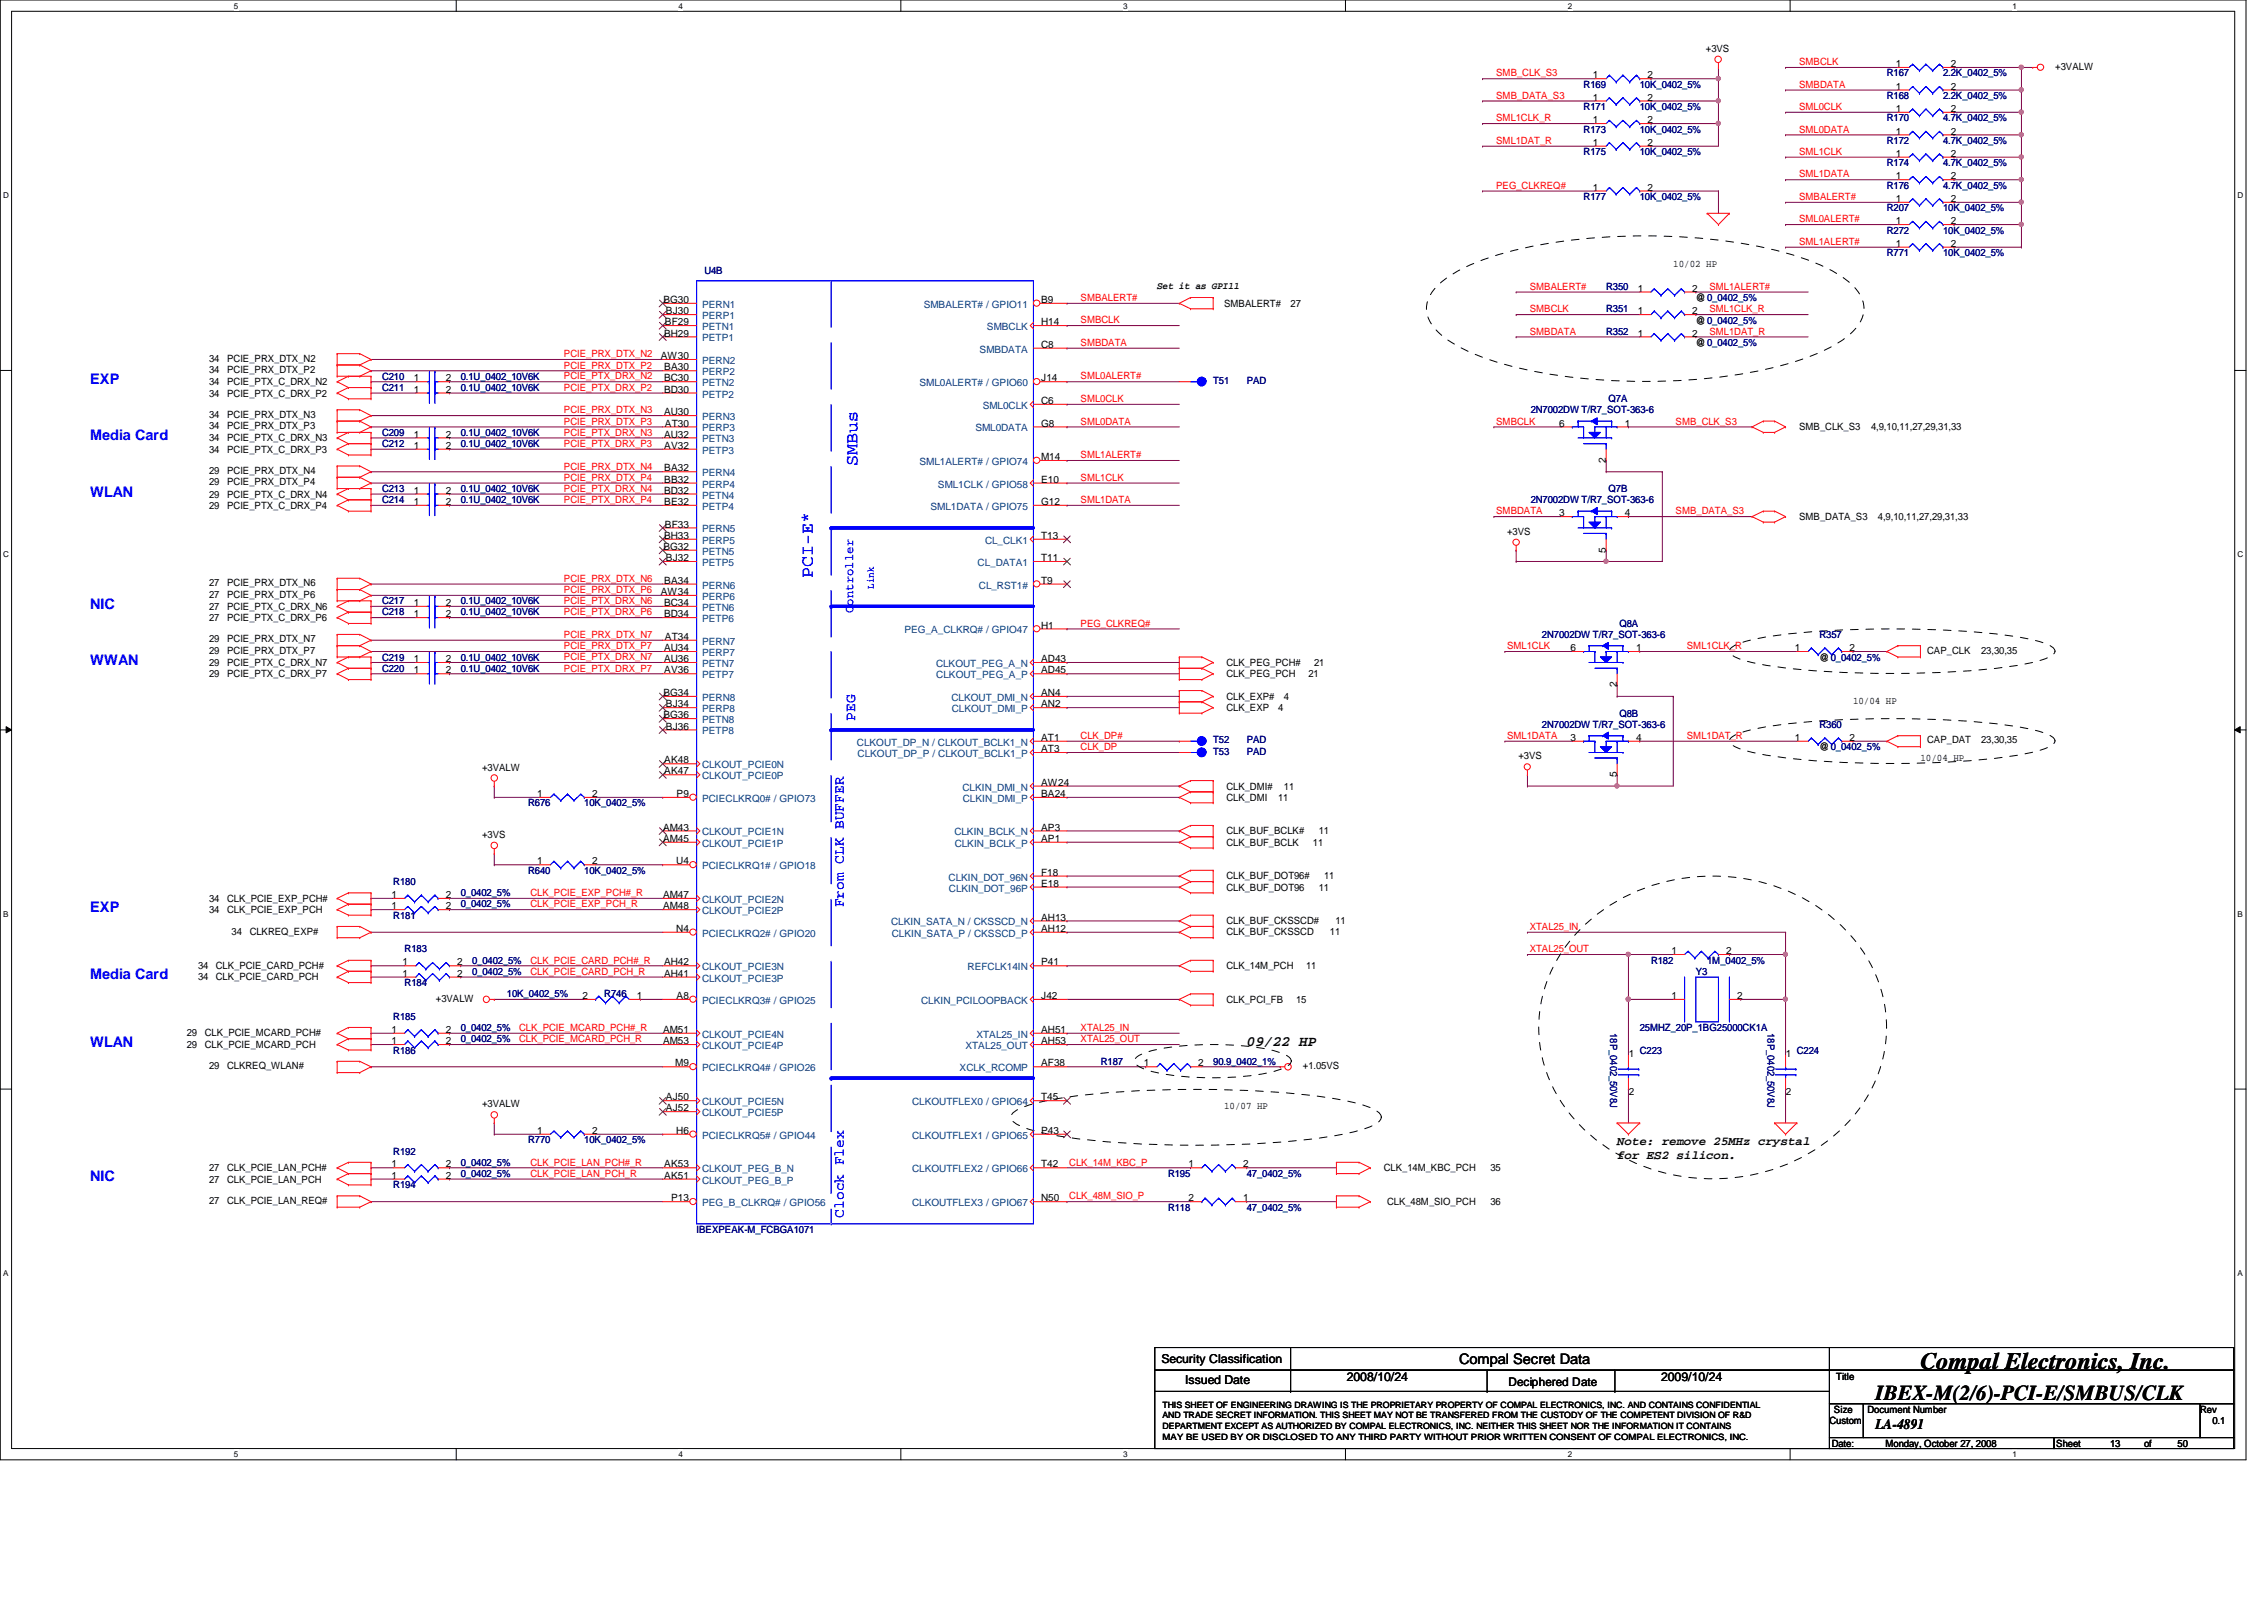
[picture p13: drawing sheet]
<svg xmlns="http://www.w3.org/2000/svg" width="297mm" height="210mm" viewBox="0 0 297 210" stroke-linecap="round" stroke-linejoin="round" font-family="sans-serif">
<defs><g id="words">
<text font-size="3.1" x="252" y="179.6">Compal Electronics, Inc.</text>
<text font-size="2.8" x="246.1" y="183.7">IBEX-M(2/6)-PCI-E/SMBUS/CLK</text>
<g font-size="2.3" fill="#00f">
<text x="112.5" y="61.1" transform="rotate(-90 112.5 61.1)">SMBus</text>
<text x="106.6" y="75.9" transform="rotate(-90 106.6 75.9)">PCI-E*</text>
</g>
<g font-size="1.9" fill="#00f">
<text x="11.8" y="50.4">EXP</text>
<text x="11.8" y="57.8">Media Card</text>
<text x="11.8" y="65.2">WLAN</text>
<text x="11.8" y="79.9">NIC</text>
<text x="11.8" y="87.2">WWAN</text>
<text x="112.2" y="94.6" transform="rotate(-90 112.2 94.6)">PEG</text>
<text x="11.8" y="119.6">EXP</text>
<text x="110.7" y="119" transform="rotate(-90 110.7 119)">From CLK BUFFER</text>
<text x="11.8" y="128.5">Media Card</text>
<text x="11.8" y="137.3">WLAN</text>
<text x="11.8" y="155">NIC</text>
<text x="110.7" y="159.7" transform="rotate(-90 110.7 159.7)">Clock Flex</text>
</g>
<g font-size="1.9">
<text x="163.6" y="137.2">09/22 HP</text>
<text x="191.4" y="178.9">Compal Secret Data</text>
<text x="246.1" y="187.4">LA-4891</text>
</g>
<text font-size="1.6" fill="#00f" x="111.9" y="80.4" transform="rotate(-90 111.9 80.4)">Controller</text>
<g font-size="1.6">
<text x="212.2" y="150.2">Note: remove 25MHz crystal</text>
<text x="212.2" y="152.1">for ES2 silicon.</text>
<text x="152.4" y="178.8">Security Classification</text>
<text x="155.5" y="181.6">Issued Date</text>
<text x="176.7" y="181.2">2008/10/24</text>
<text x="197.9" y="181.8">Deciphered Date</text>
<text x="217.9" y="181.2">2009/10/24</text>
</g>
<g font-size="1.3" fill="#f00">
<text x="196.3" y="10">SMB_CLK_S3</text>
<text x="236" y="8.6">SMBCLK</text>
<text x="236" y="11.5">SMBDATA</text>
<text x="196.3" y="13">SMB_DATA_S3</text>
<text x="196.3" y="15.9">SML1CLK_R</text>
<text x="236" y="14.4">SML0CLK</text>
<text x="236" y="17.4">SML0DATA</text>
<text x="196.3" y="18.9">SML1DAT_R</text>
<text x="236" y="20.3">SML1CLK</text>
<text x="236" y="23.3">SML1DATA</text>
<text x="196.3" y="24.8">PEG_CLKREQ#</text>
<text x="236" y="26.2">SMBALERT#</text>
<text x="236" y="29.2">SML0ALERT#</text>
<text x="236" y="32.1">SML1ALERT#</text>
<text x="141.8" y="39.5">SMBALERT#</text>
<text x="200.7" y="38">SMBALERT#</text>
<text x="200.7" y="41">SMBCLK</text>
<text x="224.3" y="38">SML1ALERT#</text>
<text x="224.3" y="41">SML1CLK_R</text>
<text x="74" y="46.9">PCIE_PRX_DTX_N2</text>
<text x="141.8" y="42.4">SMBCLK</text>
<text x="141.8" y="45.4">SMBDATA</text>
<text x="200.7" y="43.9">SMBDATA</text>
<text x="224.3" y="43.9">SML1DAT_R</text>
<text x="74" y="51.3">PCIE_PTX_DRX_P2</text>
<text x="74" y="49.8">PCIE_PTX_DRX_N2</text>
<text x="74" y="48.3">PCIE_PRX_DTX_P2</text>
<text x="141.8" y="49.8">SML0ALERT#</text>
<text x="141.8" y="52.7">SML0CLK</text>
<text x="74" y="58.6">PCIE_PTX_DRX_P3</text>
<text x="74" y="54.2">PCIE_PRX_DTX_N3</text>
<text x="74" y="55.7">PCIE_PRX_DTX_P3</text>
<text x="74" y="57.1">PCIE_PTX_DRX_N3</text>
<text x="141.8" y="55.7">SML0DATA</text>
<text x="196.3" y="55.7">SMBCLK</text>
<text x="219.8" y="55.7">SMB_CLK_S3</text>
<text x="74" y="66">PCIE_PTX_DRX_P4</text>
<text x="74" y="64.5">PCIE_PTX_DRX_N4</text>
<text x="74" y="63.1">PCIE_PRX_DTX_P4</text>
<text x="74" y="61.6">PCIE_PRX_DTX_N4</text>
<text x="141.8" y="60.1">SML1ALERT#</text>
<text x="141.8" y="63.1">SML1CLK</text>
<text x="141.8" y="66">SML1DATA</text>
<text x="196.3" y="67.5">SMBDATA</text>
<text x="219.8" y="67.5">SMB_DATA_S3</text>
<text x="74" y="77.8">PCIE_PRX_DTX_P6</text>
<text x="74" y="76.3">PCIE_PRX_DTX_N6</text>
<text x="74" y="83.7">PCIE_PRX_DTX_N7</text>
<text x="74" y="80.7">PCIE_PTX_DRX_P6</text>
<text x="74" y="79.2">PCIE_PTX_DRX_N6</text>
<text x="141.8" y="82.2">PEG_CLKREQ#</text>
<text x="74" y="88.1">PCIE_PTX_DRX_P7</text>
<text x="74" y="86.6">PCIE_PTX_DRX_N7</text>
<text x="74" y="85.2">PCIE_PRX_DTX_P7</text>
<text x="197.7" y="85.2">SML1CLK</text>
<text x="221.3" y="85.2">SML1CLK_R</text>
<text x="141.8" y="96.9">CLK_DP#</text>
<text x="141.8" y="98.4">CLK_DP</text>
<text x="197.7" y="96.9">SML1DATA</text>
<text x="221.3" y="96.9">SML1DAT_R</text>
<text x="69.6" y="119">CLK_PCIE_EXP_PCH_R</text>
<text x="69.6" y="117.6">CLK_PCIE_EXP_PCH#_R</text>
<text x="200.7" y="122">XTAL25_IN</text>
<text x="200.7" y="124.9">XTAL25_OUT</text>
<text x="69.6" y="126.4">CLK_PCIE_CARD_PCH#_R</text>
<text x="69.6" y="127.9">CLK_PCIE_CARD_PCH_R</text>
<text x="68.1" y="136.7">CLK_PCIE_MCARD_PCH_R</text>
<text x="68.1" y="135.3">CLK_PCIE_MCARD_PCH#_R</text>
<text x="141.8" y="135.3">XTAL25_IN</text>
<text x="141.8" y="136.7">XTAL25_OUT</text>
<text x="69.6" y="154.4">CLK_PCIE_LAN_PCH_R</text>
<text x="69.6" y="152.9">CLK_PCIE_LAN_PCH#_R</text>
<text x="140.3" y="152.9">CLK_14M_KBC_P</text>
<text x="140.3" y="157.4">CLK_48M_SIO_P</text>
</g>
<g font-size="1.3" fill="#000080">
<text x="207.8" y="11.5">R169</text>
<text x="215.1" y="11.5">10K_0402_5%</text>
<text x="247.6" y="10">R167</text>
<text x="254.9" y="10">2.2K_0402_5%</text>
<text x="207.8" y="17.4">R173</text>
<text x="207.8" y="14.4">R171</text>
<text x="215.1" y="17.4">10K_0402_5%</text>
<text x="215.1" y="14.4">10K_0402_5%</text>
<text x="247.6" y="15.9">R170</text>
<text x="247.6" y="13">R168</text>
<text x="254.9" y="15.9">4.7K_0402_5%</text>
<text x="254.9" y="13">2.2K_0402_5%</text>
<text x="207.8" y="20.4">R175</text>
<text x="215.1" y="20.4">10K_0402_5%</text>
<text x="247.6" y="21.8">R174</text>
<text x="247.6" y="18.9">R172</text>
<text x="254.9" y="21.8">4.7K_0402_5%</text>
<text x="254.9" y="18.9">4.7K_0402_5%</text>
<text x="207.8" y="26.2">R177</text>
<text x="215.1" y="26.2">10K_0402_5%</text>
<text x="247.6" y="27.7">R207</text>
<text x="247.6" y="24.8">R176</text>
<text x="254.9" y="27.7">10K_0402_5%</text>
<text x="254.9" y="24.8">4.7K_0402_5%</text>
<text x="92.4" y="35.9">U4B</text>
<text x="247.6" y="33.6">R771</text>
<text x="247.6" y="30.6">R272</text>
<text x="254.9" y="33.6">10K_0402_5%</text>
<text x="254.9" y="30.6">10K_0402_5%</text>
<text x="210.7" y="41">R351</text>
<text x="210.7" y="38">R350</text>
<text x="210.7" y="43.9">R352</text>
<text x="50.1" y="51.3">C211</text>
<text x="50.1" y="49.8">C210</text>
<text x="60.4" y="51.3">0.1U_0402_10V6K</text>
<text x="60.4" y="49.8">0.1U_0402_10V6K</text>
<text x="159.2" y="50.4">T51</text>
<text x="163.6" y="50.4">PAD</text>
<text x="211" y="52.7">Q7A</text>
<text x="50.1" y="57.2">C209</text>
<text x="50.1" y="58.6">C212</text>
<text x="60.4" y="57.2">0.1U_0402_10V6K</text>
<text x="60.4" y="58.6">0.1U_0402_10V6K</text>
<text x="200.8" y="54.2">2N7002DW T/R7_SOT-363-6</text>
<text x="50.1" y="64.6">C213</text>
<text x="50.1" y="66">C214</text>
<text x="60.4" y="64.6">0.1U_0402_10V6K</text>
<text x="60.4" y="66">0.1U_0402_10V6K</text>
<text x="200.8" y="66">2N7002DW T/R7_SOT-363-6</text>
<text x="211" y="64.6">Q7B</text>
<text x="50.1" y="79.3">C217</text>
<text x="50.1" y="80.7">C218</text>
<text x="60.4" y="79.3">0.1U_0402_10V6K</text>
<text x="60.4" y="80.7">0.1U_0402_10V6K</text>
<text x="202.3" y="83.7">2N7002DW T/R7_SOT-363-6</text>
<text x="212.5" y="82.2">Q8A</text>
<text x="238.7" y="83.7">R357</text>
<text x="50.1" y="86.7">C219</text>
<text x="50.1" y="88.1">C220</text>
<text x="60.4" y="86.7">0.1U_0402_10V6K</text>
<text x="60.4" y="88.1">0.1U_0402_10V6K</text>
<text x="202.3" y="95.5">2N7002DW T/R7_SOT-363-6</text>
<text x="212.5" y="94">Q8B</text>
<text x="238.7" y="95.5">R360</text>
<text x="159.2" y="97.5">T52</text>
<text x="159.2" y="99">T53</text>
<text x="163.6" y="97.5">PAD</text>
<text x="163.6" y="99">PAD</text>
<text x="69.3" y="105.8">R676</text>
<text x="76.7" y="105.8">10K_0402_5%</text>
<text x="51.6" y="116.1">R180</text>
<text x="60.4" y="117.6">0_0402_5%</text>
<text x="60.4" y="119">0_0402_5%</text>
<text x="69.3" y="114.6">R640</text>
<text x="76.7" y="114.6">10K_0402_5%</text>
<text x="51.6" y="120.5">R181</text>
<text x="53.1" y="124.9">R183</text>
<text x="53.1" y="129.4">R184</text>
<text x="61.9" y="127.9">0_0402_5%</text>
<text x="61.9" y="126.4">0_0402_5%</text>
<text x="66.5" y="130.9">10K_0402_5%</text>
<text x="79.3" y="130.9">R746</text>
<text x="216.6" y="126.4">R182</text>
<text x="222.5" y="127.9">Y3</text>
<text x="224" y="126.4">1M_0402_5%</text>
<text x="51.6" y="133.8">R185</text>
<text x="60.4" y="136.7">0_0402_5%</text>
<text x="60.4" y="135.3">0_0402_5%</text>
<text x="211.2" y="135.6" transform="rotate(90 211.2 135.6)">18P_0402_50V8J</text>
<text x="215.1" y="135.3">25MHZ_20P_1BG25000CK1A</text>
<text x="231.9" y="135.6" transform="rotate(90 231.9 135.6)">18P_0402_50V8J</text>
<text x="51.6" y="138.2">R186</text>
<text x="144.4" y="139.7">R187</text>
<text x="159.2" y="139.7">90.9_0402_1%</text>
<text x="215.1" y="138.2">C223</text>
<text x="235.8" y="138.2">C224</text>
<text x="69.3" y="150">R770</text>
<text x="76.7" y="150">10K_0402_5%</text>
<text x="51.6" y="151.5">R192</text>
<text x="51.6" y="155.9">R194</text>
<text x="60.4" y="153">0_0402_5%</text>
<text x="60.4" y="154.4">0_0402_5%</text>
<text x="153.2" y="154.4">R195</text>
<text x="163.6" y="154.4">47_0402_5%</text>
<text x="91.4" y="161.8">IBEXPEAK-M_FCBGA1071</text>
<text x="153.2" y="158.8">R118</text>
<text x="163.6" y="158.8">47_0402_5%</text>
</g>
<g font-size="1.3">
<text x="209" y="10.3">1</text>
<text x="216.2" y="10.3">2</text>
<text x="223.8" y="6.8">+3VS</text>
<text x="248.7" y="8.8">1</text>
<text x="248.7" y="11.8">1</text>
<text x="255.9" y="8.8">2</text>
<text x="255.9" y="11.8">2</text>
<text x="269.7" y="9.1">+3VALW</text>
<text x="209" y="16.2">1</text>
<text x="209" y="13.2">1</text>
<text x="216.2" y="16.2">2</text>
<text x="216.2" y="13.2">2</text>
<text x="248.7" y="14.7">1</text>
<text x="248.7" y="17.7">1</text>
<text x="255.9" y="14.7">2</text>
<text x="255.9" y="17.7">2</text>
<text x="209" y="19.1">1</text>
<text x="216.2" y="19.1">2</text>
<text x="248.7" y="20.6">1</text>
<text x="248.7" y="23.5">1</text>
<text x="255.9" y="20.6">2</text>
<text x="255.9" y="23.5">2</text>
<text x="209" y="25">1</text>
<text x="216.2" y="25">2</text>
<text x="248.7" y="26.5">1</text>
<text x="248.7" y="29.4">1</text>
<text x="255.9" y="26.5">2</text>
<text x="255.9" y="29.4">2</text>
<text x="219.5" y="35">10/02 HP</text>
<text x="248.7" y="32.4">1</text>
<text x="255.9" y="32.4">2</text>
<text x="87" y="39.8">BG30</text>
<text x="87.4" y="41.2">BJ30</text>
<text x="136.6" y="39.8">B9</text>
<text x="151.8" y="37.9">Set it as GPI11</text>
<text x="160.6" y="40.2">SMBALERT#</text>
<text x="169.3" y="40.2">27</text>
<text x="214.9" y="41.2">1</text>
<text x="214.9" y="38.3">1</text>
<text x="222" y="41.2">2</text>
<text x="222" y="38.3">2</text>
<text x="222.5" y="39.5">@0_0402_5%</text>
<text x="27.4" y="47.5">34</text>
<text x="29.8" y="47.5">PCIE_PRX_DTX_N2</text>
<text x="86.7" y="47.1">AW30</text>
<text x="87.1" y="44.2">BH29</text>
<text x="87.2" y="42.7">BF29</text>
<text x="136.6" y="42.7">H14</text>
<text x="136.6" y="45.6">C8</text>
<text x="214.9" y="44.2">1</text>
<text x="222" y="44.2">2</text>
<text x="222.5" y="42.5">@0_0402_5%</text>
<text x="222.5" y="45.4">@0_0402_5%</text>
<text x="27.4" y="52">34</text>
<text x="27.4" y="50.5">34</text>
<text x="27.4" y="48.9">34</text>
<text x="29.8" y="52">PCIE_PTX_C_DRX_P2</text>
<text x="29.8" y="50.5">PCIE_PTX_C_DRX_N2</text>
<text x="29.8" y="48.9">PCIE_PRX_DTX_P2</text>
<text x="54.3" y="51.5">1</text>
<text x="54.3" y="50">1</text>
<text x="58.5" y="51.5">2</text>
<text x="58.5" y="50">2</text>
<text x="87.1" y="50">BC30</text>
<text x="87.1" y="51.5">BD30</text>
<text x="87.2" y="48.6">BA30</text>
<text x="136.6" y="53">C6</text>
<text x="136.6" y="50">J14</text>
<text x="27.4" y="59.4">34</text>
<text x="27.4" y="57.9">34</text>
<text x="27.4" y="54.8">34</text>
<text x="27.4" y="56.3">34</text>
<text x="29.8" y="59.4">PCIE_PTX_C_DRX_P3</text>
<text x="29.8" y="57.9">PCIE_PTX_C_DRX_N3</text>
<text x="29.8" y="54.8">PCIE_PRX_DTX_N3</text>
<text x="29.8" y="56.3">PCIE_PRX_DTX_P3</text>
<text x="54.3" y="57.4">1</text>
<text x="54.3" y="58.9">1</text>
<text x="58.5" y="57.4">2</text>
<text x="58.5" y="58.9">2</text>
<text x="87.1" y="54.5">AU30</text>
<text x="87.1" y="57.4">AU32</text>
<text x="87.2" y="58.9">AV32</text>
<text x="87.2" y="56">AT30</text>
<text x="136.6" y="56">G8</text>
<text x="204.6" y="56">6</text>
<text x="213.2" y="56">1</text>
<text x="236" y="56.4">SMB_CLK_S3</text>
<text x="245.5" y="56.4">4,9,10,11,27,29,31,33</text>
<text x="27.4" y="62.2">29</text>
<text x="27.4" y="65.3">29</text>
<text x="27.4" y="63.7">29</text>
<text x="29.8" y="62.2">PCIE_PRX_DTX_N4</text>
<text x="29.8" y="65.3">PCIE_PTX_C_DRX_N4</text>
<text x="29.8" y="63.7">PCIE_PRX_DTX_P4</text>
<text x="54.3" y="64.8">1</text>
<text x="58.5" y="64.8">2</text>
<text x="87.1" y="64.8">BD32</text>
<text x="87.2" y="61.8">BA32</text>
<text x="87.2" y="63.3">BB32</text>
<text x="136.6" y="60.4">M14</text>
<text x="136.6" y="63.3">E10</text>
<text x="210.7" y="60.7" transform="rotate(-90 210.7 60.7)">2</text>
<text x="27.4" y="66.8">29</text>
<text x="29.8" y="66.8">PCIE_PTX_C_DRX_P4</text>
<text x="54.3" y="66.3">1</text>
<text x="58.5" y="66.3">2</text>
<text x="87.1" y="70.7">BH33</text>
<text x="87.2" y="66.3">BE32</text>
<text x="87.2" y="69.2">BF33</text>
<text x="136.6" y="70.7">T13</text>
<text x="136.6" y="66.3">G12</text>
<text x="197.7" y="70.1">+3VS</text>
<text x="204.6" y="67.7">3</text>
<text x="213.2" y="67.7">4</text>
<text x="236" y="68.2">SMB_DATA_S3</text>
<text x="246.4" y="68.2">4,9,10,11,27,29,31,33</text>
<text x="27.4" y="76.9">27</text>
<text x="29.8" y="76.9">PCIE_PRX_DTX_N6</text>
<text x="87" y="72.1">BG32</text>
<text x="87.2" y="76.6">BA34</text>
<text x="87.4" y="73.6">BJ32</text>
<text x="136.6" y="73.6">T11</text>
<text x="136.6" y="76.6">T9</text>
<text x="210.7" y="72.5" transform="rotate(-90 210.7 72.5)">5</text>
<text x="27.4" y="81.5">27</text>
<text x="27.4" y="80">27</text>
<text x="27.4" y="78.4">27</text>
<text x="29.8" y="81.5">PCIE_PTX_C_DRX_P6</text>
<text x="29.8" y="80">PCIE_PTX_C_DRX_N6</text>
<text x="29.8" y="78.4">PCIE_PRX_DTX_P6</text>
<text x="54.3" y="79.5">1</text>
<text x="54.3" y="81">1</text>
<text x="58.5" y="79.5">2</text>
<text x="58.5" y="81">2</text>
<text x="86.7" y="78.1">AW34</text>
<text x="87.1" y="79.5">BC34</text>
<text x="87.1" y="81">BD34</text>
<text x="87.2" y="83.9">AT34</text>
<text x="136.6" y="82.5">H1</text>
<text x="27.4" y="88.9">29</text>
<text x="27.4" y="84.3">29</text>
<text x="27.4" y="87.4">29</text>
<text x="27.4" y="85.8">29</text>
<text x="29.8" y="88.9">PCIE_PTX_C_DRX_P7</text>
<text x="29.8" y="84.3">PCIE_PRX_DTX_N7</text>
<text x="29.8" y="87.4">PCIE_PTX_C_DRX_N7</text>
<text x="29.8" y="85.8">PCIE_PRX_DTX_P7</text>
<text x="54.3" y="86.9">1</text>
<text x="54.3" y="88.3">1</text>
<text x="58.5" y="86.9">2</text>
<text x="58.5" y="88.3">2</text>
<text x="87.1" y="85.4">AU34</text>
<text x="87.1" y="86.9">AU36</text>
<text x="87.2" y="88.3">AV36</text>
<text x="136.6" y="86.9">AD43</text>
<text x="136.6" y="88.3">AD45</text>
<text x="160.9" y="87.4">CLK_PEG_PCH#</text>
<text x="160.9" y="88.9">CLK_PEG_PCH</text>
<text x="171.7" y="88.9">21</text>
<text x="172.4" y="87.4">21</text>
<text x="206" y="85.4">6</text>
<text x="214.7" y="85.4">1</text>
<text x="235.5" y="85.4">1</text>
<text x="238.7" y="86.7">@0_0402_5%</text>
<text x="242.7" y="85.4">2</text>
<text x="252.9" y="85.8">CAP_CLK</text>
<text x="259.9" y="85.8">23,30,35</text>
<text x="87" y="91.3">BG34</text>
<text x="87" y="94.2">BG36</text>
<text x="87.4" y="92.8">BJ34</text>
<text x="87.4" y="95.7">BJ36</text>
<text x="136.6" y="91.3">AN4</text>
<text x="136.6" y="92.8">AN2</text>
<text x="160.9" y="93.3">CLK_EXP</text>
<text x="160.9" y="91.8">CLK_EXP#</text>
<text x="167.7" y="93.3">4</text>
<text x="168.4" y="91.8">4</text>
<text x="212.1" y="90.2" transform="rotate(-90 212.1 90.2)">2</text>
<text x="243.1" y="92.4">10/04 HP</text>
<text x="63.2" y="101.1">+3VALW</text>
<text x="87.2" y="100.2">AK48</text>
<text x="87.2" y="101.6">AK47</text>
<text x="136.6" y="98.7">AT3</text>
<text x="136.6" y="97.2">AT1</text>
<text x="199.2" y="99.6">+3VS</text>
<text x="206" y="97.2">3</text>
<text x="212.1" y="102" transform="rotate(-90 212.1 102)">5</text>
<text x="214.7" y="97.2">4</text>
<text x="235.5" y="97.2">1</text>
<text x="238.7" y="98.4">@0_0402_5%</text>
<text x="242.7" y="97.2">2</text>
<text x="252" y="99.8">10/04 HP</text>
<text x="252.9" y="97.5">CAP_DAT</text>
<text x="259.9" y="97.5">23,30,35</text>
<text x="70.5" y="104.6">1</text>
<text x="77.7" y="104.6">2</text>
<text x="88.8" y="104.6">P9</text>
<text x="136.6" y="103.1">AW24</text>
<text x="136.6" y="104.6">BA24</text>
<text x="160.9" y="103.6">CLK_DMI#</text>
<text x="160.9" y="105.1">CLK_DMI</text>
<text x="167.7" y="105.1">11</text>
<text x="168.4" y="103.6">11</text>
<text x="63.2" y="109.9">+3VS</text>
<text x="70.5" y="113.4">1</text>
<text x="77.7" y="113.4">2</text>
<text x="87" y="109">AM43</text>
<text x="87" y="110.4">AM45</text>
<text x="88.7" y="113.4">U4</text>
<text x="136.6" y="109">AP3</text>
<text x="136.6" y="110.4">AP1</text>
<text x="160.9" y="111">CLK_BUF_BCLK</text>
<text x="160.9" y="109.5">CLK_BUF_BCLK#</text>
<text x="172.3" y="111">11</text>
<text x="173" y="109.5">11</text>
<text x="27.4" y="119.8">34</text>
<text x="27.4" y="118.3">34</text>
<text x="29.8" y="119.8">CLK_PCIE_EXP_PCH</text>
<text x="29.8" y="118.3">CLK_PCIE_EXP_PCH#</text>
<text x="51.3" y="117.8">1</text>
<text x="51.3" y="119.3">1</text>
<text x="58.5" y="117.8">2</text>
<text x="58.5" y="119.3">2</text>
<text x="87" y="117.8">AM47</text>
<text x="87" y="119.3">AM48</text>
<text x="136.6" y="114.9">F18</text>
<text x="136.6" y="116.3">E18</text>
<text x="160.9" y="116.8">CLK_BUF_DOT96</text>
<text x="160.9" y="115.4">CLK_BUF_DOT96#</text>
<text x="173" y="116.8">11</text>
<text x="173.7" y="115.4">11</text>
<text x="30.4" y="122.6">34</text>
<text x="32.8" y="122.6">CLKREQ_EXP#</text>
<text x="88.7" y="122.3">N4</text>
<text x="136.6" y="120.8">AH13</text>
<text x="136.6" y="122.3">AH12</text>
<text x="160.9" y="122.7">CLK_BUF_CKSSCD</text>
<text x="160.9" y="121.2">CLK_BUF_CKSSCD#</text>
<text x="174.5" y="122.7">11</text>
<text x="175.2" y="121.2">11</text>
<text x="219.3" y="125.2">1</text>
<text x="226.5" y="125.2">2</text>
<text x="26" y="127.2">34</text>
<text x="26" y="128.6">34</text>
<text x="28.3" y="127.2">CLK_PCIE_CARD_PCH#</text>
<text x="28.3" y="128.6">CLK_PCIE_CARD_PCH</text>
<text x="52.8" y="128.1">1</text>
<text x="52.8" y="126.7">1</text>
<text x="57.2" y="131.4">+3VALW</text>
<text x="60" y="128.1">2</text>
<text x="60" y="126.7">2</text>
<text x="76.4" y="131.1">2</text>
<text x="83.6" y="131.1">1</text>
<text x="87.1" y="126.7">AH42</text>
<text x="87.1" y="128.1">AH41</text>
<text x="88.8" y="131.1">A8</text>
<text x="136.6" y="126.7">P41</text>
<text x="136.6" y="131.1">J42</text>
<text x="160.9" y="131.6">CLK_PCI_FB</text>
<text x="160.9" y="127.2">CLK_14M_PCH</text>
<text x="170" y="131.6">15</text>
<text x="171.4" y="127.2">11</text>
<text x="219.3" y="131.1">1</text>
<text x="227.9" y="131.1">2</text>
<text x="24.5" y="137.5">29</text>
<text x="24.5" y="136">29</text>
<text x="26.9" y="137.5">CLK_PCIE_MCARD_PCH</text>
<text x="26.9" y="136">CLK_PCIE_MCARD_PCH#</text>
<text x="51.3" y="137">1</text>
<text x="51.3" y="135.5">1</text>
<text x="58.5" y="137">2</text>
<text x="58.5" y="135.5">2</text>
<text x="87" y="135.5">AM51</text>
<text x="87" y="137">AM53</text>
<text x="136.6" y="135.5">AH51</text>
<text x="136.6" y="137">AH53</text>
<text x="27.4" y="140.3">29</text>
<text x="29.8" y="140.3">CLKREQ_WLAN#</text>
<text x="88.6" y="139.9">M9</text>
<text x="136.6" y="139.9">AF38</text>
<text x="150.1" y="139.9">1</text>
<text x="157.2" y="139.9">2</text>
<text x="170.9" y="140.3">+1.05VS</text>
<text x="213.7" y="138.6">1</text>
<text x="213.7" y="143.6">2</text>
<text x="234.3" y="138.6">1</text>
<text x="234.3" y="143.6">2</text>
<text x="63.2" y="145.3">+3VALW</text>
<text x="70.5" y="148.8">1</text>
<text x="77.7" y="148.8">2</text>
<text x="87.4" y="144.4">AJ50</text>
<text x="87.4" y="145.8">AJ52</text>
<text x="88.7" y="148.8">H6</text>
<text x="136.6" y="144.4">T45</text>
<text x="136.6" y="148.8">P43</text>
<text x="160.6" y="145.5">10/07 HP</text>
<text x="27.4" y="155.2">27</text>
<text x="27.4" y="153.7">27</text>
<text x="29.8" y="155.2">CLK_PCIE_LAN_PCH</text>
<text x="29.8" y="153.7">CLK_PCIE_LAN_PCH#</text>
<text x="51.3" y="153.2">1</text>
<text x="51.3" y="154.6">1</text>
<text x="58.5" y="153.2">2</text>
<text x="58.5" y="154.6">2</text>
<text x="87.2" y="154.6">AK51</text>
<text x="87.2" y="153.2">AK53</text>
<text x="136.6" y="153.2">T42</text>
<text x="156" y="153.2">1</text>
<text x="163.1" y="153.2">2</text>
<text x="181.6" y="153.7">CLK_14M_KBC_PCH</text>
<text x="195.5" y="153.7">35</text>
<text x="27.4" y="157.9">27</text>
<text x="29.8" y="157.9">CLK_PCIE_LAN_REQ#</text>
<text x="88" y="157.6">P13</text>
<text x="136.6" y="157.6">N50</text>
<text x="156" y="157.6">2</text>
<text x="163.1" y="157.6">1</text>
<text x="182" y="158.1">CLK_48M_SIO_PCH</text>
<text x="195.5" y="158.1">36</text>
<text x="240.6" y="185.3">Size</text>
<text x="240.9" y="181.1">Title</text>
<text x="245" y="185.3">Document Number</text>
<text x="288.7" y="185.3">Rev</text>
<text x="240" y="186.8">Custom</text>
<text x="240.3" y="189.8">Date:</text>
<text x="247.4" y="189.8">Monday, October 27, 2008</text>
<text x="269.8" y="189.8">Sheet</text>
<text x="276.9" y="189.8">13</text>
<text x="281.3" y="189.8">of</text>
<text x="285.7" y="189.8">50</text>
<text x="290.3" y="186.8">0.1</text>
</g>
<g font-size="1.3" fill="#004080">
<text x="92.1" y="40.4">PERN1</text>
<text x="92.1" y="41.9">PERP1</text>
<text x="121.2" y="40.4">SMBALERT# / GPIO11</text>
<text x="92.1" y="47.8">PERN2</text>
<text x="92.1" y="43.3">PETN1</text>
<text x="92.1" y="44.8">PETP1</text>
<text x="128.5" y="46.3">SMBDATA</text>
<text x="129.5" y="43.3">SMBCLK</text>
<text x="92.1" y="49.2">PERP2</text>
<text x="92.1" y="50.7">PETN2</text>
<text x="92.1" y="52.2">PETP2</text>
<text x="120.6" y="50.7">SML0ALERT# / GPIO60</text>
<text x="128.9" y="53.6">SML0CLK</text>
<text x="92.1" y="55.1">PERN3</text>
<text x="92.1" y="56.6">PERP3</text>
<text x="92.1" y="58">PETN3</text>
<text x="92.1" y="59.5">PETP3</text>
<text x="128" y="56.6">SML0DATA</text>
<text x="92.1" y="62.5">PERN4</text>
<text x="92.1" y="64">PERP4</text>
<text x="92.1" y="65.4">PETN4</text>
<text x="120.6" y="61">SML1ALERT# / GPIO74</text>
<text x="123.1" y="64">SML1CLK / GPIO58</text>
<text x="92.1" y="69.8">PERN5</text>
<text x="92.1" y="71.3">PERP5</text>
<text x="92.1" y="66.9">PETP4</text>
<text x="122.1" y="66.9">SML1DATA / GPIO75</text>
<text x="129.2" y="71.3">CL_CLK1</text>
<text x="92.1" y="77.2">PERN6</text>
<text x="92.1" y="72.8">PETN5</text>
<text x="92.1" y="74.3">PETP5</text>
<text x="128.3" y="74.3">CL_DATA1</text>
<text x="128.4" y="77.2">CL_RST1#</text>
<text x="92.1" y="78.7">PERP6</text>
<text x="92.1" y="80.1">PETN6</text>
<text x="92.1" y="81.6">PETP6</text>
<text x="118.7" y="83.1">PEG_A_CLKRQ# / GPIO47</text>
<text x="92.1" y="84.6">PERN7</text>
<text x="92.1" y="86.1">PERP7</text>
<text x="92.1" y="87.5">PETN7</text>
<text x="92.1" y="89">PETP7</text>
<text x="122.8" y="87.5">CLKOUT_PEG_A_N</text>
<text x="122.8" y="89">CLKOUT_PEG_A_P</text>
<text x="92.1" y="91.9">PERN8</text>
<text x="92.1" y="93.4">PERP8</text>
<text x="92.1" y="94.9">PETN8</text>
<text x="124.8" y="91.9">CLKOUT_DMI_N</text>
<text x="124.9" y="93.4">CLKOUT_DMI_P</text>
<text x="92.1" y="96.4">PETP8</text>
<text x="92.1" y="100.8">CLKOUT_PCIE0N</text>
<text x="112.4" y="97.8">CLKOUT_DP_N / CLKOUT_BCLK1_N</text>
<text x="112.5" y="99.3">CLKOUT_DP_P / CLKOUT_BCLK1_P</text>
<text x="92.1" y="102.2">CLKOUT_PCIE0P</text>
<text x="92.1" y="105.2">PCIECLKRQ0# / GPIO73</text>
<text x="126.3" y="103.7">CLKIN_DMI_N</text>
<text x="126.3" y="105.2">CLKIN_DMI_P</text>
<text x="92.1" y="109.6">CLKOUT_PCIE1N</text>
<text x="92.1" y="111.1">CLKOUT_PCIE1P</text>
<text x="125.2" y="109.6">CLKIN_BCLK_N</text>
<text x="125.3" y="111.1">CLKIN_BCLK_P</text>
<text x="92.1" y="118.4">CLKOUT_PCIE2N</text>
<text x="92.1" y="119.9">CLKOUT_PCIE2P</text>
<text x="92.1" y="114">PCIECLKRQ1# / GPIO18</text>
<text x="124.5" y="115.5">CLKIN_DOT_96N</text>
<text x="124.5" y="117">CLKIN_DOT_96P</text>
<text x="92.1" y="122.9">PCIECLKRQ2# / GPIO20</text>
<text x="116.9" y="121.4">CLKIN_SATA_N / CKSSCD_N</text>
<text x="117" y="122.9">CLKIN_SATA_P / CKSSCD_P</text>
<text x="92.1" y="127.3">CLKOUT_PCIE3N</text>
<text x="92.1" y="128.8">CLKOUT_PCIE3P</text>
<text x="92.1" y="131.7">PCIECLKRQ3# / GPIO25</text>
<text x="120.9" y="131.7">CLKIN_PCILOOPBACK</text>
<text x="127" y="127.3">REFCLK14IN</text>
<text x="92.1" y="136.1">CLKOUT_PCIE4N</text>
<text x="92.1" y="137.6">CLKOUT_PCIE4P</text>
<text x="126.7" y="137.6">XTAL25_OUT</text>
<text x="128.1" y="136.1">XTAL25_IN</text>
<text x="92.1" y="140.5">PCIECLKRQ4# / GPIO26</text>
<text x="125.9" y="140.5">XCLK_RCOMP</text>
<text x="92.1" y="145">CLKOUT_PCIE5N</text>
<text x="92.1" y="146.4">CLKOUT_PCIE5P</text>
<text x="92.1" y="149.4">PCIECLKRQ5# / GPIO44</text>
<text x="119.7" y="145">CLKOUTFLEX0 / GPIO64</text>
<text x="119.7" y="149.4">CLKOUTFLEX1 / GPIO65</text>
<text x="92.1" y="155.3">CLKOUT_PEG_B_P</text>
<text x="92.1" y="153.8">CLKOUT_PEG_B_N</text>
<text x="119.7" y="153.8">CLKOUTFLEX2 / GPIO66</text>
<text x="92.1" y="158.2">PEG_B_CLKRQ# / GPIO56</text>
<text x="119.7" y="158.2">CLKOUTFLEX3 / GPIO67</text>
</g>
<text font-size="1.3" fill="#00f" x="114.6" y="77.2" transform="rotate(-90 114.6 77.2)">Link</text>
<g font-size="1.1">
<text x="30.7" y="1.1">5</text>
<text x="89" y="1.1">4</text>
<text x="147.4" y="1.1">3</text>
<text x="205.7" y="1.1">2</text>
<text x="264" y="1.1">1</text>
<text x=".4" y="26">D</text>
<text x="293.6" y="26">D</text>
<text x=".4" y="73.1">C</text>
<text x="293.6" y="73.1">C</text>
<text x=".4" y="120.3">B</text>
<text x="293.6" y="120.3">B</text>
<text x=".4" y="167.4">A</text>
<text x="293.6" y="167.4">A</text>
<text x="152.5" y="184.7">THIS SHEET OF ENGINEERING DRAWING IS THE PROPRIETARY PROPERTY OF COMPAL ELECTRONICS, INC. AND CONTAINS CONFIDENTIAL</text>
<text x="30.7" y="191.2">5</text>
<text x="89" y="191.2">4</text>
<text x="147.4" y="191.2">3</text>
<text x="152.5" y="187.5">DEPARTMENT EXCEPT AS AUTHORIZED BY COMPAL ELECTRONICS, INC. NEITHER THIS SHEET NOR THE INFORMATION IT CONTAINS</text>
<text x="152.5" y="188.8">MAY BE USED BY OR DISCLOSED TO ANY THIRD PARTY WITHOUT PRIOR WRITTEN CONSENT OF COMPAL ELECTRONICS, INC.</text>
<text x="152.5" y="186.1">AND TRADE SECRET INFORMATION. THIS SHEET MAY NOT BE TRANSFERED FROM THE CUSTODY OF THE COMPETENT DIVISION OF R&amp;D</text>
<text x="205.7" y="191.2">2</text>
<text x="264" y="191.2">1</text>
</g>
</g></defs>
<path d="M0 0h294.7v191.5h-294.7zM1.5 1.5h291.7v188.5h-291.7z" fill="none" stroke="#000" stroke-width=".13"/>
<g fill="#fff">
<path d="M30.7 .2h.6v1.2h-.6z"/>
<path d="M30.7 190.2h.6v1.2h-.6z"/>
</g>
<path d="M59.9 0v1.5M59.9 190v1.5" fill="none" stroke="#000" stroke-width=".13"/>
<g fill="#fff">
<path d="M89 .2h.6v1.2h-.6z"/>
<path d="M89 190.2h.6v1.2h-.6z"/>
</g>
<path d="M118.2 0v1.5M118.2 190v1.5" fill="none" stroke="#000" stroke-width=".13"/>
<g fill="#fff">
<path d="M147.4 .2h.6v1.2h-.6z"/>
<path d="M147.4 190.2h.6v1.2h-.6z"/>
</g>
<path d="M176.5 0v1.5M176.5 190v1.5" fill="none" stroke="#000" stroke-width=".13"/>
<g fill="#fff">
<path d="M205.7 .2h.6v1.2h-.6z"/>
<path d="M205.7 190.2h.6v1.2h-.6z"/>
</g>
<path d="M234.9 0v1.5M234.9 190v1.5" fill="none" stroke="#000" stroke-width=".13"/>
<g fill="#fff">
<path d="M264 .2h.6v1.2h-.6z"/>
<path d="M264 190.2h.6v1.2h-.6z"/>
<path d="M.4 25h.8v1.2h-.8z"/>
<path d="M293.6 25h.7v1.2h-.7z"/>
<path d="M.4 72.1h.8v1.2h-.8z"/>
<path d="M293.6 72.1h.7v1.2h-.7z"/>
</g>
<path d="M0 48.6h1.5M293.2 48.6h1.5" fill="none" stroke="#000" stroke-width=".13"/>
<g fill="#fff">
<path d="M.4 119.3h.7v1.2h-.7z"/>
<path d="M293.6 119.3h.7v1.2h-.7z"/>
</g>
<path d="M0 95.8h1.5M.8 95.3l.7 .5-.7 .3zM293.2 95.8l.7-.5v.8zM293.2 95.8h1.5" fill="none" stroke="#000" stroke-width=".13"/>
<path d="M.8 95.3l.7 .5-.7 .3zM293.2 95.8l.7-.5v.8z" fill="#000"/>
<g fill="#fff">
<path d="M.4 166.4h.7v1.2h-.7z"/>
<path d="M293.6 166.4h.7v1.2h-.7z"/>
</g>
<path d="M0 142.9h1.5M293.2 142.9h1.5" fill="none" stroke="#000" stroke-width=".13"/>
<g fill="none" stroke="#800040" stroke-width=".13">
<path d="M140 42.7h.1M140 45.7h.1M140 50.1h.1M140 42.7h14.7M140 45.7h14.7M140 50.1h14.7M140 60.4h.1M140 63.4h.1M140 66.3h.1M140 60.4h14.7M140 63.4h14.7M140 66.3h14.7"/>
<path d="M213.7 131.1h.1M213.7 131.1v7.4"/>
</g>
<circle cx="213.6" cy="131.1" r=".29" fill="#f0f"/>
<circle cx="213.6" cy="131.1" r=".29" fill="none" stroke="#f0f" stroke-width=".13"/>
<path d="M213.7 131.1h.1M213.7 125.2h.1M213.7 131.1h5.8M213.7 125.2h5.8M228.4 131.1h.1M228.4 131.1h5.9M213.7 142.9h.1M213.7 142.9v4.4M234.3 142.9h.1M234.3 142.9v4.4" fill="none" stroke="#800040" stroke-width=".13"/>
<circle cx="213.6" cy="125.2" r=".29" fill="#f0f"/>
<circle cx="213.6" cy="125.2" r=".29" fill="none" stroke="#f0f" stroke-width=".13"/>
<path d="M213.7 125.2h.1M213.7 125.2v5.9" fill="none" stroke="#800040" stroke-width=".13"/>
<circle cx="213.6" cy="131.1" r=".29" fill="#f0f"/>
<circle cx="213.6" cy="131.1" r=".29" fill="none" stroke="#f0f" stroke-width=".13"/>
<path d="M200.4 122.3h.1M200.4 122.3h33.9M226.9 125.2h.1M226.9 125.2h7.4M234.3 131.1h.1M234.3 131.1v7.4" fill="none" stroke="#800040" stroke-width=".13"/>
<circle cx="234.2" cy="131.1" r=".29" fill="#f0f"/>
<circle cx="234.2" cy="131.1" r=".29" fill="none" stroke="#f0f" stroke-width=".13"/>
<path d="M140 135.6h.1M140 137h.1M140 135.6h14.7M140 137h14.7M234.3 122.3h.1M234.3 125.2h.1M234.3 122.3v8.8" fill="none" stroke="#800040" stroke-width=".13"/>
<circle cx="234.2" cy="125.2" r=".29" fill="#f0f"/>
<circle cx="234.2" cy="125.2" r=".29" fill="none" stroke="#f0f" stroke-width=".13"/>
<g fill="none" stroke="#800040" stroke-width=".13">
<path d="M225.5 8.8h.1M225.5 8.8v1.5M196 56h.1M196 56h8.8M196 67.8h.1M196 67.8h8.8M210.7 60.4h.1M210.7 61.9h.1M210.7 73.7h.1M210.7 60.4v1.5M210.7 61.9h7.4M218.1 61.9h.1"/>
<path d="M218.1 61.9v11.8h-7.4M140 98.7h.1M140 82.5h.1M140 97.2h14.7M140 98.7h14.7M140 82.5h14.7M154.7 97.2h.1M140 104.6h.1M140 110.5h.1M140 114.9h.1M140 116.4h.1M140 103.1h14.7"/>
<path d="M140 104.6h14.7M140 109h14.7M140 110.5h14.7M140 114.9h14.7M140 116.4h14.7M154.7 103.1h.1M154.7 109h.1M140 120.8h.1M140 122.3h.1M140 131.1h14.7M140 120.8h14.7M140 122.3h14.7"/>
<path d="M140 140h10.3M150.3 140h.1M154.7 131.1h.1M157.7 140h10.3M168 140h.1M200.4 125.2h.1M200.4 125.2h13.3M140 157.6h.1M140 153.2h16.2M140 157.6h16.2M156.2 153.2h.1M163.6 153.2h.1"/>
<path d="M163.6 153.2h11.7"/>
</g>
<circle cx="210.7" cy="73.6" r=".29" fill="#f0f"/>
<circle cx="210.7" cy="73.6" r=".29" fill="none" stroke="#f0f" stroke-width=".13"/>
<path d="M216.6 10.3h.1M216.6 13.3h.1M216.6 10.3h8.9M225.5 10.3h.1M225.5 10.3v3h-8.9M198.9 73.7h.1M198.9 72.2h.1M198.9 72.2v1.5M210.7 72.2h.1M210.7 72.2v1.5h-11.8" fill="none" stroke="#800040" stroke-width=".13"/>
<circle cx="225.4" cy="10.3" r=".29" fill="#f0f"/>
<circle cx="225.4" cy="10.3" r=".29" fill="none" stroke="#f0f" stroke-width=".13"/>
<path d="M194.5 10.3h.1M194.5 13.3h.1M194.5 10.3h14.7M194.5 13.3h14.7M234.3 8.8h.1M234.3 11.8h.1M234.3 8.8h14.7M234.3 11.8h14.7M256.4 11.8h.1M256.4 11.8h8.8M265.2 8.8h.1M265.2 8.8h1.5" fill="none" stroke="#800040" stroke-width=".13"/>
<circle cx="265.2" cy="11.8" r=".29" fill="#f0f"/>
<circle cx="265.2" cy="11.8" r=".29" fill="none" stroke="#f0f" stroke-width=".13"/>
<path d="M256.4 8.8h.1M256.4 8.8h8.8" fill="none" stroke="#800040" stroke-width=".13"/>
<circle cx="265.2" cy="8.8" r=".29" fill="#f0f"/>
<circle cx="265.2" cy="8.8" r=".29" fill="none" stroke="#f0f" stroke-width=".13"/>
<path d="M234.3 14.7h.1M234.3 17.7h.1M234.3 14.7h14.7M234.3 17.7h14.7M234.3 20.6h.1M234.3 23.6h.1M234.3 20.6h14.7M234.3 23.6h14.7M256.4 23.6h.1M256.4 23.6h8.8" fill="none" stroke="#800040" stroke-width=".13"/>
<circle cx="265.2" cy="23.6" r=".29" fill="#f0f"/>
<circle cx="265.2" cy="23.6" r=".29" fill="none" stroke="#f0f" stroke-width=".13"/>
<path d="M256.4 20.6h.1M256.4 20.6h8.8" fill="none" stroke="#800040" stroke-width=".13"/>
<circle cx="265.2" cy="20.6" r=".29" fill="#f0f"/>
<circle cx="265.2" cy="20.6" r=".29" fill="none" stroke="#f0f" stroke-width=".13"/>
<path d="M256.4 17.7h.1M256.4 17.7h8.8" fill="none" stroke="#800040" stroke-width=".13"/>
<circle cx="265.2" cy="17.7" r=".29" fill="#f0f"/>
<circle cx="265.2" cy="17.7" r=".29" fill="none" stroke="#f0f" stroke-width=".13"/>
<path d="M256.4 14.7h.1M256.4 14.7h8.8" fill="none" stroke="#800040" stroke-width=".13"/>
<circle cx="265.2" cy="14.7" r=".29" fill="#f0f"/>
<circle cx="265.2" cy="14.7" r=".29" fill="none" stroke="#f0f" stroke-width=".13"/>
<g fill="none" stroke="#800040" stroke-width=".13">
<path d="M265.2 17.7h.1M265.2 14.7h.1M265.2 11.8h.1M265.2 8.8h.1M265.2 8.8v14.8M265.2 20.6h.1M140 92.8h.1M140 91.4h.1M140 92.8h14.7M140 91.4h14.7M197.4 85.5h.1M197.4 97.2h.1"/>
<path d="M197.4 85.5h8.9M197.4 97.2h8.9M212.2 89.9h.1M212.2 91.4h.1M212.2 91.4h7.3M212.2 89.9v1.5M219.5 91.4h.1M219.5 91.4v11.7h-7.3M212.2 103.1h.1"/>
</g>
<circle cx="212.1" cy="103.1" r=".29" fill="#f0f"/>
<circle cx="212.1" cy="103.1" r=".29" fill="none" stroke="#f0f" stroke-width=".13"/>
<path d="M225.5 13.3h.1M225.5 13.3v2.9M200.4 103.1h.1M200.4 101.6h.1M200.4 101.6v1.5M212.2 101.6h.1M212.2 101.6v1.5h-11.8" fill="none" stroke="#800040" stroke-width=".13"/>
<circle cx="225.4" cy="13.2" r=".29" fill="#f0f"/>
<circle cx="225.4" cy="13.2" r=".29" fill="none" stroke="#f0f" stroke-width=".13"/>
<path d="M216.6 16.2h.1M216.6 16.2h8.9M225.5 16.2h.1M225.5 16.2v3" fill="none" stroke="#800040" stroke-width=".13"/>
<circle cx="225.4" cy="16.2" r=".29" fill="#f0f"/>
<circle cx="225.4" cy="16.2" r=".29" fill="none" stroke="#f0f" stroke-width=".13"/>
<g fill="none" stroke="#800040" stroke-width=".13">
<path d="M194.5 16.2h.1M194.5 19.2h.1M194.5 19.2h14.7M194.5 16.2h14.7M216.6 19.2h.1M216.6 19.2h8.9M140 39.8h.1M140 39.8h14.7M194.5 25.1h.1M194.5 25.1h14.7M216.6 25.1h.1M216.6 25.1h8.9"/>
<path d="M225.5 25.1h.1M225.5 25.1v2.9M234.3 26.5h.1M234.3 26.5h14.7M256.4 26.5h.1M256.4 26.5h8.8M265.2 26.5h.1M265.2 26.5v3M48.7 50.1h.1M48.7 51.6h.1M48.7 48.6h.1M48.7 47.2h.1"/>
<path d="M48.7 57.4h.1M48.7 54.5h.1M48.7 56h.1M48.7 58.9h.1M48.7 51.6h5.9M48.7 50.1h5.9M48.7 48.6h38.2M48.7 47.2h38.2M48.7 57.4h5.9M48.7 58.9h5.9M48.7 54.5h38.2M48.7 56h38.2"/>
<path d="M59 51.6h.1M59 50.1h.1M59 58.9h.1M59 57.4h.1M59 51.6h27.9M59 50.1h27.9M59 57.4h27.9M59 58.9h27.9M48.7 64.8h.1M48.7 66.3h.1M48.7 63.4h.1M48.7 61.9h.1"/>
<path d="M48.7 79.5h.1M48.7 78.1h.1M48.7 76.6h.1M48.7 66.3h5.9M48.7 64.8h5.9M48.7 63.4h38.2M48.7 61.9h38.2M48.7 79.5h5.9M48.7 78.1h38.2M48.7 76.6h38.2M59 66.3h.1M59 64.8h.1"/>
<path d="M59 79.5h.1M59 66.3h27.9M59 64.8h27.9M59 79.5h27.9M48.7 86.9h.1M48.7 88.4h.1M48.7 85.5h.1M48.7 84h.1M48.7 81h.1M48.7 88.4h5.9M48.7 86.9h5.9M48.7 85.5h38.2"/>
<path d="M48.7 84h38.2M48.7 81h5.9M59 88.4h.1M59 86.9h.1M59 81h.1M59 88.4h27.9M59 86.9h27.9M59 81h27.9M140 88.4h.1M140 86.9h.1M140 88.4h14.7M140 86.9h14.7"/>
<path d="M48.7 119.3h.1M48.7 117.9h.1M48.7 119.3h2.9M48.7 117.9h2.9M59 119.3h.1M59 117.9h.1M59 119.3h27.9M59 117.9h27.9M48.7 137h.1M48.7 135.6h.1M48.7 140h.1M48.7 122.3h.1"/>
<path d="M48.7 126.7h.1M48.7 128.2h.1M48.7 137h2.9M48.7 135.6h2.9M48.7 140h38.2M48.7 122.3h38.2M48.7 126.7h4.4M48.7 128.2h4.4M59 137h.1M59 135.6h.1M59 137h27.9M59 135.6h27.9"/>
<path d="M60.4 126.7h.1M60.4 128.2h.1M60.4 126.7h26.5M60.4 128.2h26.5M48.7 154.7h.1M48.7 153.2h.1M48.7 157.6h.1M48.7 154.7h2.9M48.7 153.2h2.9M48.7 157.6h38.2M59 154.7h.1M59 153.2h.1"/>
<path d="M59 154.7h27.9M59 153.2h27.9"/>
</g>
<circle cx="265.2" cy="26.5" r=".29" fill="#f0f"/>
<circle cx="265.2" cy="26.5" r=".29" fill="none" stroke="#f0f" stroke-width=".13"/>
<g fill="none" stroke="#800040" stroke-width=".13">
<path d="M234.3 29.5h.1M234.3 29.5h14.7M256.4 29.5h.1M256.4 29.5h8.8M140 56h.1M140 53h.1M140 56h14.7M140 53h14.7M64.9 112h.1M64.9 113.5h.1M64.9 113.5h5.9M64.9 112v1.5"/>
<path d="M78.1 113.5h8.8M86.9 113.5h.1M64.9 131.1h.1M64.9 131.1h11.8M84 131.1h.1M84 131.1h2.9M140 126.7h.1M140 126.7h14.7M163.6 157.6h.1M163.6 157.6h11.7"/>
</g>
<circle cx="265.2" cy="29.4" r=".29" fill="#f0f"/>
<circle cx="265.2" cy="29.4" r=".29" fill="none" stroke="#f0f" stroke-width=".13"/>
<g fill="none" stroke="#800040" stroke-width=".13">
<path d="M198.9 38.3h.1M198.9 38.3h16.2M222.5 38.3h.1M222.5 38.3h14.7M234.3 32.4h.1M234.3 32.4h14.7M256.4 32.4h.1M256.4 32.4h8.8M265.2 23.6h.1M265.2 32.4h.1M265.2 23.6v2.9M265.2 29.5v2.9"/>
<path d="M198.9 41.3h.1M198.9 44.2h.1M198.9 41.3h16.2M198.9 44.2h16.2M213.7 56h.1M213.7 56h16.2M222.5 41.3h.1M222.5 44.2h.1M222.5 41.3h14.7M222.5 44.2h14.7M213.7 67.8h.1M213.7 67.8h16.2"/>
<path d="M215.1 85.5h.1M215.1 97.2h.1M215.1 85.5h20.7M215.1 97.2h20.7M243.1 97.2h.1M243.1 85.5h.1M243.1 85.5h4.5M243.1 97.2h4.5M64.9 104.6h.1M64.9 103.1h.1M64.9 104.6h5.9M64.9 103.1v1.5"/>
<path d="M78.1 104.6h8.8M86.9 104.6h.1M64.9 147.3h.1M64.9 148.8h.1M64.9 147.3v1.5M64.9 148.8h5.9M78.1 148.8h8.8M86.9 148.8h.1"/>
</g>
<g fill="none" stroke="#f00" stroke-width=".13">
<path d="M225.5 8.8h.1M225.5 8.3v.5M266.7 8.8h.1M266.7 8.8h.6M154.7 39.8h.1M154.7 39.8l1.5 .7M156.2 39h.1M156.2 39h3M156.2 39l-1.5 .8M159.2 39h.1M159.2 39v1.5M209.2 25.1h1.5"/>
<path d="M215.1 25.1h1.5M224 28h.1M224 28h2.9M224 28l1.5 1.5M225.5 29.5h.1M226.9 28h.1M226.9 28l-1.4 1.5M44.2 51.6h.1M44.2 47.9h.1M44.2 46.4h.1M44.2 50.1h.1M44.2 49.4h.1"/>
<path d="M44.2 58.9h.1M44.2 57.4h.1M44.2 55.2h.1M44.2 53.8h.1M44.2 56.7h.1M44.2 55.2h3M44.2 56.7h4.5M44.2 46.4v3M44.2 53.8v2.9M44.2 51.6l1.5 .7M44.2 46.4h3M44.2 47.9h3"/>
<path d="M44.2 49.4h4.5M44.2 50.1l1.5 .7M44.2 58.9l1.5 .8M44.2 57.4l1.5 .8M44.2 53.8h3M45.7 50.8h.1M45.7 52.3h.1M45.7 49.4h.1M45.7 58.2h.1M45.7 59.7h.1M45.7 56.7h.1M45.7 50.8l-1.5 .8"/>
<path d="M45.7 50.8h3M45.7 52.3h3M45.7 49.4l-1.5 .7M45.7 58.2l-1.5 .7M45.7 58.2h3M45.7 59.7h3M45.7 56.7l-1.5 .7M47.2 46.4h.1M47.2 47.9h.1M47.2 49.4h.1M47.2 53.8h.1M47.2 55.2h.1"/>
<path d="M47.2 56.7h.1M47.2 46.4l1.5 .8M47.2 47.9l1.5 .7M47.2 53.8l1.5 .7M47.2 55.2l1.5 .8M48.7 50.8h.1M48.7 52.3h.1M48.7 47.2h.1M48.7 49.4h.1M48.7 48.6h.1M48.7 58.2h.1M48.7 59.7h.1"/>
<path d="M48.7 56.7h.1M48.7 54.5h.1M48.7 56h.1M48.7 49.4v2.9M48.7 56.7v3M48.7 47.2l-1.5 .7M48.7 48.6l-1.5 .8M48.7 54.5l-1.5 .7M48.7 56l-1.5 .7M156.2 40.5h.1M156.2 40.5h3M159.2 40.5h.1"/>
<path d="M229.9 56h.1M229.9 56l1.4 .7M231.3 55.2h.1M231.3 56.7h.1M231.3 55.2l-1.4 .8M231.3 55.2h1.5M231.3 56.7h1.5M232.8 55.2h.1M232.8 56.7h.1M232.8 55.2l1.5 .8M234.3 56h.1M234.3 56l-1.5 .7"/>
<path d="M44.2 66.3h.1M44.2 62.6h.1M44.2 61.1h.1M44.2 64.8h.1M44.2 64.1h.1M44.2 77.3h.1M44.2 75.9h.1M44.2 79.5h.1M44.2 78.8h.1M44.2 61.1v3M44.2 75.9v2.9M44.2 66.3l1.5 .8"/>
<path d="M44.2 61.1h3M44.2 62.6h3M44.2 64.1h4.5M44.2 64.8l1.5 .8M44.2 75.9h3M44.2 77.3h3M44.2 78.8h4.5M44.2 79.5l1.5 .8M45.7 65.6h.1M45.7 67.1h.1M45.7 64.1h.1M45.7 78.8h.1"/>
<path d="M45.7 67.1h3M45.7 65.6l-1.5 .7M45.7 65.6h3M45.7 64.1l-1.5 .7M45.7 78.8l-1.5 .7M47.2 61.1h.1M47.2 62.6h.1M47.2 64.1h.1M47.2 75.9h.1M47.2 77.3h.1M47.2 78.8h.1M47.2 61.1l1.5 .8"/>
<path d="M47.2 62.6l1.5 .8M47.2 75.9l1.5 .7M47.2 77.3l1.5 .8M48.7 65.6h.1M48.7 67.1h.1M48.7 61.9h.1M48.7 64.1h.1M48.7 63.4h.1M48.7 76.6h.1M48.7 78.8h.1M48.7 78.1h.1M48.7 64.1v3"/>
<path d="M48.7 78.8v3M48.7 61.9l-1.5 .7M48.7 63.4l-1.5 .7M48.7 76.6l-1.5 .7M48.7 78.1l-1.5 .7M198.9 72.2h.1M198.9 71.6v.6M229.9 67.8h.1M229.9 67.8l1.4 .7M231.3 67.1h.1M231.3 68.5h.1M231.3 67.1l-1.4 .7"/>
<path d="M231.3 67.1h1.5M231.3 68.5h1.5M232.8 67.1h.1M232.8 68.5h.1M232.8 67.1l1.5 .7M234.3 67.8h.1M234.3 67.8l-1.5 .7M44.2 88.4h.1M44.2 84.7h.1M44.2 83.2h.1M44.2 86.9h.1M44.2 86.2h.1"/>
<path d="M44.2 81h.1M44.2 86.2h4.5M44.2 83.2v3M44.2 88.4l1.5 .8M44.2 83.2h3M44.2 84.7h3M44.2 86.9l1.5 .8M44.2 81l1.5 .8M45.7 87.7h.1M45.7 89.2h.1M45.7 86.2h.1M45.7 80.3h.1"/>
<path d="M45.7 81.8h.1M45.7 87.7h3M45.7 89.2h3M45.7 87.7l-1.5 .7M45.7 86.2l-1.5 .7M45.7 80.3l-1.5 .7M45.7 80.3h3M45.7 81.8h3M47.2 83.2h.1M47.2 84.7h.1M47.2 86.2h.1M47.2 83.2l1.5 .8"/>
<path d="M47.2 84.7l1.5 .8M48.7 87.7h.1M48.7 89.2h.1M48.7 84h.1M48.7 86.2h.1M48.7 85.5h.1M48.7 80.3h.1M48.7 81.8h.1M48.7 86.2v3M48.7 84l-1.5 .7M48.7 85.5l-1.5 .7M154.7 93.6h.1"/>
<path d="M154.7 92.1h.1M154.7 90.6h.1M154.7 87.7h.1M154.7 86.2h.1M154.7 89.2h.1M154.7 92.1h3M154.7 93.6h3M154.7 86.2v3M154.7 90.6v3M154.7 90.6h3M154.7 86.2h3M154.7 87.7h3"/>
<path d="M154.7 89.2h3M157.7 92.1h.1M157.7 93.6h.1M157.7 90.6h.1M157.7 86.2h.1M157.7 87.7h.1M157.7 89.2h.1M157.7 92.1l1.5 .7M157.7 90.6l1.5 .8M157.7 86.2l1.5 .7M157.7 87.7l1.5 .7M159.2 92.8h.1"/>
<path d="M159.2 91.4h.1M159.2 86.9h.1M159.2 88.4h.1M159.2 92.8l-1.5 .8M159.2 91.4l-1.5 .7M159.2 86.9l-1.5 .8M159.2 88.4l-1.5 .8M247.6 97.2h.1M247.6 85.5h.1M247.6 97.2l1.4 .8M247.6 85.5l1.4 .7M249 96.5h.1"/>
<path d="M249 98h.1M249 84.7h.1M249 86.2h.1M249 86.2h3M249 84.7h3M249 96.5h3M249 96.5l-1.4 .7M249 98h3M249 84.7l-1.4 .8M252 98h.1M252 96.5h.1M252 86.2h.1"/>
<path d="M252 84.7h.1M252 84.7v1.5M252 96.5v1.5M44.2 119.3h.1M44.2 117.9h.1M44.2 119.3l1.5 .8M44.2 117.9l1.5 .7M45.7 118.6h.1M45.7 117.1h.1M45.7 117.1h3M45.7 118.6l-1.5 .7M45.7 118.6h3"/>
<path d="M45.7 117.1l-1.5 .8M48.7 118.6h.1M48.7 117.1h.1M48.7 117.1v3M64.9 112h.1M64.9 103.1h.1M64.9 102.5v.6M64.9 111.4v.6M154.7 103.1h.1M154.7 104.6h.1M154.7 110.5h.1M154.7 109h.1"/>
<path d="M154.7 116.4h.1M154.7 114.9h.1M154.7 103.1l1.5 .8M154.7 104.6l1.5 .7M154.7 110.5l1.5 .8M154.7 109l1.5 .8M154.7 116.4l1.5 .7M154.7 114.9l1.5 .8M156.2 102.4h.1M156.2 103.9h.1M156.2 105.3h.1M156.2 109.8h.1"/>
<path d="M156.2 111.3h.1M156.2 108.3h.1M156.2 115.7h.1M156.2 117.1h.1M156.2 114.2h.1M156.2 102.4l-1.5 .7M156.2 102.4h3M156.2 103.9h3M156.2 103.9l-1.5 .7M156.2 105.3h3M156.2 109.8l-1.5 .7M156.2 109.8h3"/>
<path d="M156.2 111.3h3M156.2 108.3l-1.5 .7M156.2 108.3h3M156.2 115.7l-1.5 .7M156.2 115.7h3M156.2 117.1h3M156.2 114.2l-1.5 .7M156.2 114.2h3M159.2 102.4h.1M159.2 103.9h.1M159.2 105.3h.1M159.2 109.8h.1"/>
<path d="M159.2 111.3h.1M159.2 108.3h.1M159.2 115.7h.1M159.2 117.1h.1M159.2 114.2h.1M159.2 102.4v2.9M159.2 108.3v3M159.2 114.2v2.9M200.4 101.6h.1M200.4 101v.6M44.2 137h.1M44.2 135.6h.1"/>
<path d="M44.2 139.2h.1M44.2 123h.1M44.2 121.5h.1M44.2 126.7h.1M44.2 128.2h.1M44.2 121.5h3M44.2 123h3M44.2 121.5v1.5M44.2 139.2v1.5M44.2 137l1.5 .8M44.2 135.6l1.5 .7M44.2 139.2h3"/>
<path d="M44.2 126.7l1.5 .7M44.2 128.2l1.5 .7M45.7 136.3h.1M45.7 137.8h.1M45.7 134.8h.1M45.7 120.1h.1M45.7 126h.1M45.7 127.4h.1M45.7 128.9h.1M45.7 120.1h3M45.7 136.3l-1.5 .7M45.7 136.3h3"/>
<path d="M45.7 137.8h3M45.7 134.8l-1.5 .8M45.7 134.8h3M45.7 126l-1.5 .7M45.7 126h3M45.7 127.4h3M45.7 127.4l-1.5 .8M45.7 128.9h3M47.2 139.2h.1M47.2 121.5h.1M47.2 123h.1M47.2 139.2l1.5 .8"/>
<path d="M47.2 121.5l1.5 .8M48.7 136.3h.1M48.7 137.8h.1M48.7 134.8h.1M48.7 140h.1M48.7 120.1h.1M48.7 122.3h.1M48.7 126h.1M48.7 127.4h.1M48.7 128.9h.1M48.7 126v2.9M48.7 134.8v3"/>
<path d="M48.7 140l-1.5 .7M48.7 122.3l-1.5 .7M64.3 131.1h.6M64.9 131.1h.1M150.3 140h1.5M154.7 131.1h.1M154.7 122.3h.1M154.7 120.8h.1M154.7 126.7h.1M154.7 131.1l1.5 .8M154.7 122.3l1.5 .7M154.7 120.8l1.5 .7"/>
<path d="M154.7 126.7l1.5 .7M156.2 130.4h.1M156.2 131.9h.1M156.2 121.5h.1M156.2 123h.1M156.2 120.1h.1M156.2 126h.1M156.2 127.4h.1M156.2 130.4l-1.5 .7M156.2 130.4h3M156.2 131.9h3M156.2 121.5l-1.5 .8"/>
<path d="M156.2 121.5h3M156.2 123h3M156.2 120.1l-1.5 .7M156.2 120.1h3M156.2 126h3M156.2 127.4h3M156.2 126l-1.5 .7M156.2 140h1.5M159.2 130.4h.1M159.2 131.9h.1M159.2 121.5h.1M159.2 123h.1"/>
<path d="M159.2 120.1h.1M159.2 126h.1M159.2 127.4h.1M159.2 120.1v2.9M159.2 126v1.4M159.2 130.4v1.5M168 140h.1M168 140h.6M44.2 154.7h.1M44.2 153.2h.1M44.2 158.4h.1M44.2 156.9h.1"/>
<path d="M44.2 140.7h.1M44.2 154.7l1.5 .7M44.2 153.2l1.5 .8M44.2 156.9h3M44.2 158.4h3M44.2 156.9v1.5M44.2 140.7h3M45.7 154h.1M45.7 155.4h.1M45.7 152.5h.1M45.7 152.5h3M45.7 154h3"/>
<path d="M45.7 154l-1.5 .7M45.7 155.4h3M45.7 152.5l-1.5 .7M47.2 156.9h.1M47.2 158.4h.1M47.2 140.7h.1M47.2 156.9l1.5 .7M48.7 154h.1M48.7 155.4h.1M48.7 152.5h.1M48.7 157.6h.1M48.7 152.5v2.9"/>
<path d="M48.7 157.6l-1.5 .8M51.6 153.2h1.5M57.5 153.2h1.5M64.9 147.3h.1M64.9 146.7v.6M175.3 154h.1M175.3 152.5h.1M175.3 156.9h.1M175.3 158.4h.1M175.3 152.5h3M175.3 154h3M175.3 152.5v1.5"/>
<path d="M175.3 156.9v1.5M175.3 156.9h3M175.3 158.4h3M178.3 152.5h.1M178.3 154h.1M178.3 158.4h.1M178.3 156.9h.1M178.3 152.5l1.5 .7M178.3 156.9l1.5 .7M179.8 153.2h.1M179.8 157.6h.1M179.8 153.2l-1.5 .8"/>
<path d="M179.8 157.6l-1.5 .8M212.2 147.3h.1M212.2 147.3h2.9M212.2 147.3l1.5 1.5M213.7 148.8h.1M215.1 147.3h.1M215.1 147.3l-1.4 1.5M232.8 147.3h.1M232.8 147.3h3M232.8 147.3l1.5 1.5M234.3 148.8h.1M235.8 147.3h.1"/>
<path d="M235.8 147.3l-1.5 1.5"/>
<circle cx="225.4" cy="7.8" r=".43"/>
<circle cx="267.7" cy="8.8" r=".42"/>
<circle cx="198.9" cy="71.1" r=".42"/>
<circle cx="64.8" cy="102.1" r=".43"/>
<circle cx="64.8" cy="110.9" r=".43"/>
<circle cx="200.4" cy="100.6" r=".4"/>
<circle cx="63.8" cy="131.1" r=".42"/>
<circle cx="169" cy="139.9" r=".43"/>
<circle cx="64.8" cy="146.3" r=".43"/>
</g>
<g fill="none" stroke="#000" stroke-width=".13">
<path d="M151.5 176.8h88.5v2.9h-88.5zM151.5 179.7h88.5v2.8h-88.5zM169.3 179.7h.1M169.3 176.8v5.7M195.1 179.7v2.8M211.9 179.7v2.8M240 176.8h53.1v2.9h-53.1zM240 179.7h53.1v4.4h-53.1zM151.5 182.5h88.5v7.5h-88.5zM169.3 182.5h.1M195.1 182.5h.1M211.9 182.5h.1"/>
<path d="M240 184.1h4.5v4.5h-4.5zM240 188.6h29.5v1.4h-29.5zM244.5 184.1h44.2v4.5h-44.2zM269.5 188.6h23.6v1.4h-23.6zM288.7 184.1h4.4v4.5h-4.4z"/>
</g>
<path d="M188.9 37.2a21.9 21.9 0 0 1 8.5-4 77.9 77.9 0 0 1 30.7-1.3 39.9 39.9 0 0 1 12.5 3.8 8.7 8.7 0 0 1 3.5 3.1 3.6 3.6 0 0 1-.6 4.2 16.5 16.5 0 0 1-7.4 4.2 69.5 69.5 0 0 1-22.9 2.8 63.9 63.9 0 0 1-17.7-2.8 16.4 16.4 0 0 1-7.3-4.2 3.7 3.7 0 0 1 0-5.1zM227 85.1a5.6 5.6 0 0 1 2.8-1.2 93.6 93.6 0 0 1 18.4-1.4 94.1 94.1 0 0 1 18.5 1.4 5.6 5.6 0 0 1 2.8 1.2l.1 .3-.1 .3a5.7 5.7 0 0 1-2.8 1.2 93.8 93.8 0 0 1-18.5 1.4 93.3 93.3 0 0 1-18.4-1.4 5.7 5.7 0 0 1-2.8-1.2l-.1-.3zM227 96.9a5.7 5.7 0 0 1 2.8-1.2 93.3 93.3 0 0 1 18.4-1.4 93.8 93.8 0 0 1 18.5 1.4 5.7 5.7 0 0 1 2.8 1.2l.1 .3-.1 .3a5.7 5.7 0 0 1-2.8 1.2 92.3 92.3 0 0 1-18.5 1.5 91.8 91.8 0 0 1-18.4-1.5 5.7 5.7 0 0 1-2.8-1.2l-.1-.3zM149 138.9a4.5 4.5 0 0 1 2.4-1.1 40.8 40.8 0 0 1 15.5 0 4.5 4.5 0 0 1 2.4 1.1l.1 .3-.1 .3a4.6 4.6 0 0 1-2.4 1.1 39.6 39.6 0 0 1-15.5 0 4.5 4.5 0 0 1-2.4-1.1l-.2-.3zM207.9 121.3a25.2 25.2 0 0 1 26.1-4.6 21.1 21.1 0 0 1 12.8 13.1 18 18 0 0 1-5.3 18.4 25.3 25.3 0 0 1-29.4 3.2 19.7 19.7 0 0 1-10.1-14.9 18.3 18.3 0 0 1 5.9-15.2zM132.8 146.2a5.3 5.3 0 0 1 2.8-1.4 71.8 71.8 0 0 1 14.1-1.7 130.5 130.5 0 0 1 26 1.1 15.4 15.4 0 0 1 5 1.6l.4 .4 .1 .4-.1 .3a5.4 5.4 0 0 1-2.8 1.4 75.9 75.9 0 0 1-16.5 1.9 126 126 0 0 1-23.6-1.3 15.3 15.3 0 0 1-5.1-1.6l-.3-.4-.2-.3z" fill="none" stroke="#000" stroke-width=".13" stroke-dasharray="1 1 1 1 1 1 1 1"/>
<g fill="none" stroke="#00f" stroke-width=".13">
<path d="M211.2 24.6h.1M211.2 24.6l-.5 .5M211.2 24.6l.8 .9M212 25.5h.1M212.9 24.6h.1M212.9 24.6l-.9 .9M212.9 24.6l.9 .9M213.8 25.5h.1M214.7 24.6h.1M214.7 24.6l-.9 .9M214.7 24.6l.4 .5M215.1 25.1h.1"/>
<path d="M152.2 139.5h.1M152.2 139.5l-.4 .5M152.2 139.5l.9 .9M154 139.5h.1M154 139.5l-.9 .9M154 139.5l.9 .9M155.8 139.5h.1M155.8 139.5l-.9 .9M155.8 139.5l.4 .5M156.2 140h.1M53.5 152.8h.1M53.5 152.8l-.4 .4"/>
<path d="M53.5 152.8l.9 .9M54.4 153.7h.1M55.3 152.8h.1M55.3 152.8l-.9 .9M55.3 152.8l.9 .9M56.2 153.7h.1M57.1 152.8h.1M57.1 152.8l-.9 .9M57.1 152.8l.4 .4M57.5 153.2h.1M153.1 140.4h.1M154.9 140.4h.1"/>
</g>
<circle cx="157.7" cy="97.2" r=".57" fill="#00f"/>
<g fill="none" stroke="#00f" stroke-width=".13">
<path d="M156.2 97.2h.9M157.1 97.2h.1"/>
<circle cx="157.7" cy="97.2" r=".57"/>
</g>
<circle cx="157.7" cy="97.2" r=".57" fill="#00f"/>
<g fill="none" stroke="#00f" stroke-width=".13">
<path d="M91.4 36.8h44.2v123.8h-44.2zM217 40.8h.1M217 40.8l-.4 .5M217 40.8l.9 .9M217.9 41.7h.1M218.8 40.8h.1M218.8 40.8l-.9 .9M218.8 40.8l.9 .9M219.7 41.7h.1M220.6 40.8h.1M220.6 40.8l-.9 .9M220.6 40.8l.4 .5"/>
<path d="M221 41.3h.1M156.2 97.2h.9M157.1 97.2h.1"/>
<circle cx="157.7" cy="97.2" r=".57"/>
</g>
<path d="M215.1 41.3h1.5M221 41.3h1.5M154.7 97.2h1.5" fill="none" stroke="#f00" stroke-width=".13"/>
<path d="M109 36.8v48.7M109 85.5h.1M109 85.5v75.1M109 160.6h.1" fill="none" stroke="#fff" stroke-width=".13" stroke-dasharray="6.1 2"/>
<path d="M109 36.8v48.7M109 85.5h.1M109 85.5v75.1M109 160.6h.1" fill="none" stroke="#00f" stroke-width=".13" stroke-dasharray="6.1 2"/>
<path d="M109 69.3h26.6" fill="none" stroke="#00f" stroke-width=".42"/>
<circle cx="109" cy="69.3" r=".21" fill="#00f"/>
<path d="M109 95.8h26.6" fill="none" stroke="#00f" stroke-width=".42"/>
<circle cx="109" cy="95.8" r=".21" fill="#00f"/>
<path d="M109 79.5h26.6" fill="none" stroke="#00f" stroke-width=".42"/>
<circle cx="109" cy="79.5" r=".21" fill="#00f"/>
<path d="M109 141.4h26.6" fill="none" stroke="#00f" stroke-width=".42"/>
<circle cx="109" cy="141.4" r=".21" fill="#00f"/>
<path d="M91.4 36.8h44.2v123.8h-44.2z" fill="none" stroke="#00f" stroke-width=".13"/>
<path d="M109 36.8v48.7M109 85.5h.1M109 85.5v75.1M109 160.6h.1" fill="none" stroke="#fff" stroke-width=".13" stroke-dasharray="6.1 2"/>
<path d="M109 36.8v48.7M109 85.5h.1M109 85.5v75.1M109 160.6h.1" fill="none" stroke="#00f" stroke-width=".13" stroke-dasharray="6.1 2"/>
<path d="M109 69.3h26.6" fill="none" stroke="#00f" stroke-width=".42"/>
<circle cx="109" cy="69.3" r=".21" fill="#00f"/>
<path d="M109 95.8h26.6" fill="none" stroke="#00f" stroke-width=".42"/>
<circle cx="109" cy="95.8" r=".21" fill="#00f"/>
<path d="M109 79.5h26.6" fill="none" stroke="#00f" stroke-width=".42"/>
<circle cx="109" cy="79.5" r=".21" fill="#00f"/>
<path d="M109 141.4h26.6" fill="none" stroke="#00f" stroke-width=".42"/>
<circle cx="109" cy="141.4" r=".21" fill="#00f"/>
<g fill="none" stroke="#f00" stroke-width=".13">
<path d="M86.9 39.8h4.5M86.9 41.3h4.5M86.9 47.2h4.5M86.9 48.6h4.5M86.9 54.5h4.5M86.9 56h4.5M86.9 42.7h4.5M86.9 44.2h4.5M86.9 50.1h4.5M86.9 51.6h4.5M86.9 57.4h4.5M86.9 58.9h4.5"/>
<path d="M86.9 61.9h4.5M86.9 63.4h4.5M86.9 69.3h4.5M86.9 70.7h4.5M86.9 76.6h4.5M86.9 78.1h4.5M86.9 64.8h4.5M86.9 66.3h4.5M86.9 72.2h4.5M86.9 73.7h4.5M86.9 79.5h4.5M86.9 84h4.5"/>
<path d="M86.9 85.5h4.5M86.9 91.4h4.5M86.9 92.8h4.5M86.9 81h4.5M86.9 86.9h4.5M86.9 88.4h4.5M86.9 94.3h4.5M86.9 95.8h4.5"/>
</g>
<g fill="none" stroke="#804000" stroke-width=".13">
<path d="M86.5 39.4l.9 .9M87.4 39.4l-.9 .9M86.5 40.9l.9 .8M86.5 42.3l.9 .9M86.5 43.8l.9 .9M87.4 40.9l-.9 .8M87.4 42.3l-.9 .9M87.4 43.8l-.9 .9M86.5 68.8l.9 .9M86.5 70.3l.9 .9M86.5 71.8l.9 .8M86.5 73.2l.9 .9"/>
<path d="M87.4 68.8l-.9 .9M87.4 70.3l-.9 .9M87.4 71.8l-.9 .8M87.4 73.2l-.9 .9M86.5 90.9l.9 .9M86.5 92.4l.9 .9M86.5 93.9l.9 .8M86.5 95.3l.9 .9M87.4 90.9l-.9 .9M87.4 92.4l-.9 .9M87.4 93.9l-.9 .8M87.4 95.3l-.9 .9"/>
</g>
<circle cx="136" cy="39.8" r=".42" fill="#fff"/>
<g fill="none" stroke="#f00" stroke-width=".13">
<path d="M136.5 39.8h3.5M135.6 42.3l-.4 .4 .4 .4M135.6 42.7h4.4M135.6 45.7h4.4M135.6 52.6l-.4 .4 .4 .5M135.6 53h4.4M135.6 56h4.4M91.4 99.8l.4 .4-.4 .4M86.9 100.2h4.5M86.9 101.6h4.5M86.9 109h4.5M86.9 110.5h4.5"/>
<path d="M86.9 117.9h4.5M86.9 119.3h4.5M91.4 101.2l.4 .4-.4 .5M91.4 108.6l.4 .4-.4 .4M91.4 110.1l.4 .4-.4 .4M91.4 117.4l.4 .5-.4 .4M91.4 118.9l.4 .4-.4 .5M86.9 126.7h4.5M86.9 128.2h4.5M86.9 135.6h4.5M86.9 137h4.5M91.4 126.3l.4 .4-.4 .4"/>
<path d="M91.4 127.8l.4 .4-.4 .4M91.4 135.1l.4 .5-.4 .4M91.4 136.6l.4 .4-.4 .5M86.9 144.4h4.5M86.9 145.8h4.5M91.4 144l.4 .4-.4 .4M91.4 145.4l.4 .4-.4 .5"/>
<circle cx="136" cy="39.8" r=".42"/>
</g>
<path d="M86.5 99.8l.9 .9M87.4 99.8l-.9 .9M86.5 101.2l.9 .9M86.5 108.6l.9 .9M86.5 110.1l.9 .9M87.4 101.2l-.9 .9M87.4 108.6l-.9 .9M87.4 110.1l-.9 .9M86.5 144l.9 .9M86.5 145.4l.9 .9M87.4 144l-.9 .9M87.4 145.4l-.9 .9" fill="none" stroke="#804000" stroke-width=".13"/>
<circle cx="136" cy="50.1" r=".42" fill="#fff"/>
<g fill="none" stroke="#f00" stroke-width=".13">
<path d="M136.5 50.1h3.5M135.6 70.3l-.4 .4 .4 .5M135.6 70.7h4.4M135.6 73.7h4.4"/>
<circle cx="136" cy="50.1" r=".42"/>
</g>
<path d="M139.6 70.3l.9 .9M139.6 73.2l.9 .9M140.4 70.3l-.9 .9M140.4 73.2l-.9 .9" fill="none" stroke="#804000" stroke-width=".13"/>
<circle cx="136" cy="76.6" r=".42" fill="#fff"/>
<g fill="none" stroke="#f00" stroke-width=".13">
<path d="M136.5 76.6h3.5M135.6 86.5l-.4 .4 .4 .4M135.6 86.9h4.4M135.6 88l-.4 .4 .4 .4M135.6 88.4h4.4M135.6 108.6l-.4 .4 .4 .4M135.6 109h4.4M135.6 110.1l-.4 .4 .4 .4M135.6 110.5h4.4M135.6 102.7l-.4 .4 .4 .4M135.6 103.1h4.4M135.6 104.2l-.4 .4 .4 .4"/>
<path d="M135.6 104.6h4.4M135.6 114.5l-.4 .4 .4 .5M135.6 114.9h4.4M135.6 116l-.4 .4 .4 .4M135.6 116.4h4.4M135.6 120.4l-.4 .4 .4 .4M135.6 120.8h4.4M135.6 121.9l-.4 .4 .4 .4M135.6 122.3h4.4M135.6 135.1l-.4 .5 .4 .4M135.6 135.6h4.4M135.6 136.6l-.4 .4 .4 .5"/>
<path d="M135.6 137h4.4M135.6 126.3l-.4 .4 .4 .4M135.6 126.7h4.4M135.6 130.7l-.4 .4 .4 .4M135.6 131.1h4.4"/>
<circle cx="136" cy="76.6" r=".42"/>
</g>
<path d="M139.6 76.2l.9 .9M140.4 76.2l-.9 .9" fill="none" stroke="#804000" stroke-width=".13"/>
<circle cx="136" cy="82.5" r=".42" fill="#fff"/>
<g fill="none" stroke="#f00" stroke-width=".13">
<path d="M136.5 82.5h3.5"/>
<circle cx="136" cy="82.5" r=".42"/>
</g>
<circle cx="90.9" cy="104.6" r=".42" fill="#fff"/>
<g fill="none" stroke="#f00" stroke-width=".13">
<path d="M86.9 104.6h3.6"/>
<circle cx="90.9" cy="104.6" r=".42"/>
</g>
<circle cx="90.9" cy="113.4" r=".42" fill="#fff"/>
<g fill="none" stroke="#f00" stroke-width=".13">
<path d="M86.9 113.5h3.6"/>
<circle cx="90.9" cy="113.4" r=".42"/>
</g>
<circle cx="90.9" cy="122.3" r=".42" fill="#fff"/>
<g fill="none" stroke="#f00" stroke-width=".13">
<path d="M86.9 122.3h3.6"/>
<circle cx="90.9" cy="122.3" r=".42"/>
</g>
<circle cx="90.9" cy="131.1" r=".42" fill="#fff"/>
<g fill="none" stroke="#f00" stroke-width=".13">
<path d="M86.9 131.1h3.6"/>
<circle cx="90.9" cy="131.1" r=".42"/>
</g>
<circle cx="90.9" cy="139.9" r=".42" fill="#fff"/>
<g fill="none" stroke="#f00" stroke-width=".13">
<path d="M86.9 140h3.6"/>
<circle cx="90.9" cy="139.9" r=".42"/>
</g>
<circle cx="90.9" cy="148.8" r=".42" fill="#fff"/>
<g fill="none" stroke="#f00" stroke-width=".13">
<path d="M135.6 90.9l-.4 .5 .4 .4M135.6 91.4h4.4M135.6 92.4l-.4 .4 .4 .5M135.6 92.8h4.4M86.9 148.8h3.6M135.6 148.8h4.4M135.6 144l-.4 .4 .4 .4M135.6 144.4h4.4M135.6 148.4l-.4 .4 .4 .4M135.6 152.8l-.4 .4 .4 .4M135.6 153.2h4.4M135.6 157.2l-.4 .4 .4 .5"/>
<path d="M135.6 157.6h4.4"/>
<circle cx="90.9" cy="148.8" r=".42"/>
</g>
<path d="M139.6 144l.9 .9M139.6 148.4l.9 .9M140.4 144l-.9 .9M140.4 148.4l-.9 .9" fill="none" stroke="#804000" stroke-width=".13"/>
<circle cx="90.9" cy="157.6" r=".42" fill="#fff"/>
<g fill="none" stroke="#f00" stroke-width=".13">
<path d="M86.9 157.6h3.6M86.9 154.7h4.5M86.9 153.2h4.5M91.4 154.3l.4 .4-.4 .4M91.4 152.8l.4 .4-.4 .4"/>
<circle cx="90.9" cy="157.6" r=".42"/>
</g>
<circle cx="136" cy="60.4" r=".42" fill="#fff"/>
<g fill="none" stroke="#f00" stroke-width=".13">
<path d="M249 14.7h1.5M254.9 14.7h1.5M249 26.5h1.5M254.9 26.5h1.5M54.6 51.6h1.4M57.5 51.6h1.5M54.6 79.5h1.4M57.5 79.5h1.5M135.6 62.9l-.4 .5 .4 .4M135.6 63.4h4.4M135.6 66.3h4.4M136.5 60.4h3.5"/>
<path d="M54.6 86.9h1.4M57.5 86.9h1.5M135.6 98.3l-.4 .4 .4 .4M135.6 98.7h4.4M135.6 96.8l-.4 .4 .4 .5M135.6 97.2h4.4M70.8 104.6h1.4M76.7 104.6h1.4M53.1 128.2h1.5M59 128.2h1.4M135.6 140h4.4M234.3 138.5v1.5"/>
<path d="M234.3 141.4v1.5"/>
<circle cx="136" cy="60.4" r=".42"/>
</g>
<g fill="none" stroke="#00f" stroke-width=".13">
<path d="M250.9 14.3h.1M250.9 14.3l-.4 .4M250.9 14.3l.9 .9M251.8 15.2h.1M252.7 14.3h.1M252.7 14.3l-.9 .9M252.7 14.3l.9 .9M253.6 15.2h.1M254.5 14.3h.1M254.5 14.3l-.9 .9M254.5 14.3l.4 .4M254.9 14.7h.1"/>
<path d="M250.9 26.1h.1M250.9 26.1l-.4 .4M250.9 26.1l.9 .9M251.8 27h.1M252.7 26.1h.1M252.7 26.1l-.9 .9M252.7 26.1l.9 .9M253.6 27h.1M254.5 26.1h.1M254.5 26.1l-.9 .9M254.5 26.1l.4 .4M254.9 26.5h.1"/>
<path d="M56 51.6h.3M56.3 51.6h.1M56.3 50.2h.1M56.3 50.2v2.7M57.1 50.2h.1M57.1 51.6h.1M57.1 51.6h.4M57.1 50.2v2.7M207 57.4h4.5M207.8 56h.1M207.8 58.2h2.9M207.8 56v1.4"/>
<path d="M210.7 58.2h.1M210.7 56h.1M210.7 56v1.4M210.7 58.2v.7M211.5 57.4h.1M56 79.5h.3M56.3 79.5h.1M56.3 78.2h.1M56.3 78.2v2.7M57.1 78.2h.1M57.1 79.5h.1M57.1 78.2v2.7"/>
<path d="M57.1 79.5h.4M56 86.9h.3M56.3 86.9h.1M56.3 85.6h.1M56.3 85.6v2.7M57.1 85.6h.1M57.1 86.9h.1M57.1 85.6v2.7M57.1 86.9h.4M72.7 104.2h.1M72.7 104.2l-.5 .4M72.7 104.2l.9 .8"/>
<path d="M73.6 105h.1M74.5 104.2h.1M74.5 104.2l-.9 .8M74.5 104.2l.8 .8M75.3 105h.1M76.2 104.2h.1M76.2 104.2l-.9 .8M76.2 104.2l.5 .4M76.7 104.6h.1M55 127.7h.1M55 127.7l-.4 .5M55 127.7l.9 .9"/>
<path d="M55.9 128.6h.1M56.8 127.7h.1M56.8 127.7l-.9 .9M56.8 127.7l.9 .9M57.7 128.6h.1M58.5 127.7h.1M58.5 127.7l-.8 .9M58.5 127.7l.5 .5M59 128.2h.1M234.3 140v.3M233 141h2.6M233 140.3h2.6"/>
<path d="M234.3 140.3h.1M234.3 141h.1M234.3 141v.4M235.6 141h.1M235.6 140.3h.1"/>
</g>
<path d="M208.5 56.7h1.5l-.8 .7z" fill="#00f"/>
<path d="M206.3 56h.1M206.3 56h1.5M207 55.2h.1M207 55.2v.8M208.5 56.7h1.5l-.8 .7zM209.2 56h.1M209.2 56v.7M209.2 56h3M209.5 55.2h.1M209.5 55.2h2M212.2 56h.1" fill="none" stroke="#00f" stroke-width=".13"/>
<path d="M208.8 55.2l.7-.4v.9z" fill="#00f"/>
<g fill="none" stroke="#00f" stroke-width=".13">
<path d="M207 55.2h1.8M207 57.4h4.5M207.8 56h.1M207.8 58.2h2.9M207.8 56v1.4M208.8 55.2l.7-.4v.9zM208.8 55.2h.1M210.7 58.2h.1M210.7 56h.1M210.7 56v1.4M210.7 58.2v.7M211.5 55.2h.1"/>
<path d="M211.5 57.4h.1M211.5 55.2v.8"/>
</g>
<path d="M208.5 56.7h1.5l-.8 .7z" fill="#00f"/>
<path d="M206.3 56h.1M206.3 56h1.5M207 55.2h.1M207 55.2v.8M208.5 56.7h1.5l-.8 .7zM209.2 56h.1M209.2 56v.7M209.2 56h3M209.5 55.2h.1M209.5 55.2h2M212.2 56h.1" fill="none" stroke="#00f" stroke-width=".13"/>
<path d="M208.8 55.2l.7-.4v.9z" fill="#00f"/>
<g fill="none" stroke="#00f" stroke-width=".13">
<path d="M250.9 8.4h.1M250.9 8.4l-.4 .4M250.9 8.4l.9 .9M251.8 9.3h.1M252.7 8.4h.1M252.7 8.4l-.9 .9M252.7 8.4l.9 .9M253.6 9.3h.1M254.5 8.4h.1M254.5 8.4l-.9 .9M254.5 8.4l.4 .4M254.9 8.8h.1"/>
<path d="M250.9 20.2h.1M250.9 20.2l-.4 .4M250.9 20.2l.9 .9M251.8 21.1h.1M252.7 20.2h.1M252.7 20.2l-.9 .9M252.7 20.2l.9 .9M253.6 21.1h.1M254.5 20.2h.1M254.5 20.2l-.9 .9M254.5 20.2l.4 .4M254.9 20.6h.1"/>
<path d="M207 55.2h1.8M208.8 55.2l.7-.4v.9zM208.8 55.2h.1M211.5 55.2h.1M211.5 55.2v.8M208.5 86.9h4.4M209.2 85.5h.1M209.2 87.7h3M209.2 85.5v1.4M212.2 87.7h.1M212.2 85.5h.1M212.2 85.5v1.4"/>
<path d="M212.2 87.7v.7M212.9 86.9h.1M78.1 131.1h.1M78.6 130.7h.1M78.6 130.7l.9 .9M78.6 130.7l-.5 .4M79.5 131.6h.1M80.3 130.7h.1M80.3 130.7l.9 .9M80.3 130.7l-.8 .9M81.2 131.6h.1M82.1 130.7h.1"/>
<path d="M82.1 130.7l.4 .4M82.1 130.7l-.9 .9M221 128.2h.1M221 128.2v5.9M222.5 128.2h3v5.9h-3zM226.9 128.2h.1M226.9 128.2v5.9M158.1 152.8h.1M158.1 152.8l-.4 .4M158.1 152.8l.9 .9M159 153.7h.1M159.9 152.8h.1"/>
<path d="M159.9 152.8l-.9 .9M159.9 152.8l.9 .9M160.8 153.7h.1M161.7 152.8h.1M161.7 152.8l-.9 .9M161.7 152.8l.4 .4M162.1 153.2h.1"/>
</g>
<g fill="none" stroke="#f00" stroke-width=".13">
<path d="M249 8.8h1.5M254.9 8.8h1.5M249 20.6h1.5M254.9 20.6h1.5M204.8 56h1.5M210.7 58.9v1.5M212.2 56h1.5M76.7 131.1h1.4M82.5 131.1h1.5M219.5 131.1h1.5M226.9 131.1h1.5M156.2 153.2h1.5"/>
<path d="M162.1 153.2h1.5"/>
</g>
<path d="M210 86.2h1.5l-.8 .7z" fill="#00f"/>
<path d="M207.8 85.5h.1M207.8 85.5h1.4M208.5 84.7h.1M208.5 84.7v.8M210 86.2h1.5l-.8 .7zM210.7 85.5h.1M210.7 85.5v.7M210.7 85.5h3M211 84.7h.1M211 84.7h1.9M213.7 85.5h.1" fill="none" stroke="#00f" stroke-width=".13"/>
<path d="M210.3 84.7l.7-.4v.9z" fill="#00f"/>
<g fill="none" stroke="#00f" stroke-width=".13">
<path d="M208.5 84.7h1.8M208.5 86.9h4.4M209.2 85.5h.1M209.2 87.7h3M209.2 85.5v1.4M210.3 84.7l.7-.4v.9zM210.3 84.7h.1M212.2 87.7h.1M212.2 85.5h.1M212.2 85.5v1.4M212.2 87.7v.7M212.9 84.7h.1"/>
<path d="M212.9 86.9h.1M212.9 84.7v.8"/>
</g>
<path d="M210 86.2h1.5l-.8 .7z" fill="#00f"/>
<path d="M207.8 85.5h.1M207.8 85.5h1.4M208.5 84.7h.1M208.5 84.7v.8M210 86.2h1.5l-.8 .7zM210.7 85.5h.1M210.7 85.5v.7M210.7 85.5h3M211 84.7h.1M211 84.7h1.9M213.7 85.5h.1" fill="none" stroke="#00f" stroke-width=".13"/>
<path d="M210.3 84.7l.7-.4v.9z" fill="#00f"/>
<g fill="none" stroke="#00f" stroke-width=".13">
<path d="M250.9 23.2h.1M250.9 23.2l-.4 .4M250.9 23.2l.9 .8M251.8 24h.1M252.7 23.2h.1M252.7 23.2l-.9 .8M252.7 23.2l.9 .8M253.6 24h.1M254.5 23.2h.1M254.5 23.2l-.9 .8M254.5 23.2l.4 .4M254.9 23.6h.1"/>
<path d="M56 64.8h.3M56.3 64.8h.1M56.3 63.5h.1M56.3 63.5v2.7M57.1 63.5h.1M57.1 64.8h.1M57.1 64.8h.4M57.1 63.5v2.7M207.8 97.2h.1M207.8 97.2h1.4M208.5 84.7h1.8M208.5 98.7h4.4"/>
<path d="M209.2 97.2h.1M209.2 97.2v1.5M210.3 84.7l.7-.4v.9zM210.3 84.7h.1M210.7 97.2h3M212.2 99.4h.1M212.2 97.2h.1M212.2 97.2v1.5M212.2 99.4v.8M212.9 84.7h.1M212.9 98.7h.1M212.9 84.7v.8"/>
<path d="M213.7 97.2h.1"/>
</g>
<path d="M249 23.6h1.5M254.9 23.6h1.5M54.6 64.8h1.4M57.5 64.8h1.5M206.3 85.5h1.5M212.2 88.4v1.5M213.7 85.5h1.4" fill="none" stroke="#f00" stroke-width=".13"/>
<path d="M210 98h1.5l-.8 .7z" fill="#00f"/>
<path d="M208.5 96.5h.1M208.5 96.5v.7M209.2 99.4h3M210 98h1.5l-.8 .7zM210.7 97.2h.1M210.7 97.2v.8M212.2 99.4h.1M212.9 96.5h.1M212.9 96.5v.7" fill="none" stroke="#00f" stroke-width=".13"/>
<path d="M210.3 96.5l.7-.4v.8z" fill="#00f"/>
<g fill="none" stroke="#00f" stroke-width=".13">
<path d="M207.8 97.2h.1M207.8 97.2h1.4M208.5 96.5h1.8M208.5 98.7h4.4M209.2 97.2h.1M209.2 97.2v1.5M210.3 96.5l.7-.4v.8zM210.3 96.5h.1M210.7 97.2h3M211 96.5h.1M211 96.5h1.9M212.2 99.4h.1"/>
<path d="M212.2 97.2h.1M212.2 97.2v1.5M212.2 99.4v.8M212.9 98.7h.1M213.7 97.2h.1"/>
</g>
<path d="M210 98h1.5l-.8 .7z" fill="#00f"/>
<path d="M208.5 96.5h.1M208.5 96.5v.7M209.2 99.4h3M210 98h1.5l-.8 .7zM210.7 97.2h.1M210.7 97.2v.8M212.2 99.4h.1M212.9 96.5h.1M212.9 96.5v.7" fill="none" stroke="#00f" stroke-width=".13"/>
<path d="M210.3 96.5l.7-.4v.8z" fill="#00f"/>
<g fill="none" stroke="#00f" stroke-width=".13">
<path d="M56 57.4h.3M56 50.1h.3M56.3 57.4h.1M56.3 56.1h.1M56.3 50.1h.1M56.3 48.8h.1M56.3 48.8v2.6M56.3 56.1v2.7M57.1 56.1h.1M57.1 57.4h.1M57.1 48.8h.1M57.1 50.1h.1"/>
<path d="M57.1 57.4h.4M57.1 48.8v2.6M57.1 56.1v2.7M57.1 50.1h.4M208.5 96.5h1.8M210.3 96.5l.7-.4v.8zM210.3 96.5h.1M211 96.5h.1M211 96.5h1.9M53.5 117.4h.1M53.5 117.4l-.4 .5M53.5 117.4l.9 .9"/>
<path d="M54.4 118.3h.1M55.3 117.4h.1M55.3 117.4l-.9 .9M55.3 117.4l.9 .9M56.2 118.3h.1M57.1 117.4h.1M57.1 117.4l-.9 .9M57.1 117.4l.4 .5M57.5 117.9h.1M213.7 140v.3M72.7 148.4h.1M72.7 148.4l-.5 .4"/>
<path d="M72.7 148.4l.9 .8M73.6 149.2h.1M74.5 148.4h.1M74.5 148.4l-.9 .8M74.5 148.4l.8 .8M75.3 149.2h.1M76.2 148.4h.1M76.2 148.4l-.9 .8M76.2 148.4l.5 .4M76.7 148.8h.1M157.7 157.6h.1M158.1 157.2h.1"/>
<path d="M158.1 157.2l.9 .9M158.1 157.2l-.4 .4M159 158.1h.1M159.9 157.2h.1M159.9 157.2l.9 .9M159.9 157.2l-.9 .9M160.8 158.1h.1M161.7 157.2h.1M161.7 157.2l.4 .4M161.7 157.2l-.9 .9M212.3 141h2.7M212.3 140.3h2.7"/>
<path d="M213.7 140.3h.1M213.7 141h.1M213.7 141v.4M215 141h.1M215 140.3h.1"/>
</g>
<g fill="none" stroke="#f00" stroke-width=".13">
<path d="M54.6 57.4h1.4M54.6 50.1h1.4M57.5 57.4h1.5M57.5 50.1h1.5M206.3 97.2h1.5M213.7 97.2h1.4M51.6 117.9h1.5M57.5 117.9h1.5M212.2 100.2v1.4M213.7 138.5v1.5M70.8 148.8h1.4M76.7 148.8h1.4"/>
<path d="M156.2 157.6h1.5M162.1 157.6h1.5M213.7 141.4v1.5"/>
</g>
<circle cx="157.7" cy="50.1" r=".57" fill="#00f"/>
<g fill="none" stroke="#00f" stroke-width=".13">
<path d="M156.2 50.1h.9M157.1 50.1h.1"/>
<circle cx="157.7" cy="50.1" r=".57"/>
</g>
<circle cx="157.7" cy="50.1" r=".57" fill="#00f"/>
<g fill="none" stroke="#00f" stroke-width=".13">
<path d="M217 37.9h.1M217 37.9l-.4 .4M217 37.9l.9 .8M217.9 38.7h.1M218.8 37.9h.1M218.8 37.9l-.9 .8M218.8 37.9l.9 .8M219.7 38.7h.1M220.6 37.9h.1M220.6 37.9l-.9 .8M220.6 37.9l.4 .4M221 38.3h.1"/>
<path d="M250.9 32h.1M250.9 32l-.4 .4M250.9 32l.9 .9M251.8 32.9h.1M252.7 32h.1M252.7 32l-.9 .9M252.7 32l.9 .9M253.6 32.9h.1M254.5 32h.1M254.5 32l-.9 .9M254.5 32l.4 .4M254.9 32.4h.1"/>
<path d="M56 58.9h.3M56.3 58.9h.1M56.3 57.6h.1M56.3 57.6v2.7M57.1 57.6h.1M57.1 58.9h.1M57.1 57.6v2.7M57.1 58.9h.4M156.2 50.1h.9M157.1 50.1h.1M56.3 79.7h.1M56.3 79.7v2.7"/>
<path d="M57.1 79.7h.1M57.1 79.7v2.7M206.3 67.8h.1M206.3 67.8h1.5M207 69.3h4.5M207.8 67.8h.1M207.8 67.8v1.5M209.2 67.8h3M210.7 70h.1M210.7 67.8h.1M210.7 67.8v1.5M210.7 70v.7"/>
<path d="M211.5 69.3h.1M212.2 67.8h.1M56 81h.3M56 88.4h.3M56.3 81h.1M56.3 88.4h.1M56.3 87.1h.1M56.3 87.1v2.6M57.1 81h.1M57.1 87.1h.1M57.1 88.4h.1M57.1 81h.4"/>
<path d="M57.1 87.1v2.6M57.1 88.4h.4M53.5 136.6h.1M53.5 136.6l-.4 .4M53.5 136.6l.9 .9M54.4 137.5h.1M55.3 136.6h.1M55.3 136.6l-.9 .9M55.3 136.6l.9 .9M56.2 137.5h.1M57.1 136.6h.1M57.1 136.6l-.9 .9"/>
<path d="M57.1 136.6l.4 .4M57.5 137h.1"/>
<circle cx="157.7" cy="50.1" r=".57"/>
</g>
<g fill="none" stroke="#f00" stroke-width=".13">
<path d="M215.1 38.3h1.5M221 38.3h1.5M249 32.4h1.5M254.9 32.4h1.5M54.6 58.9h1.4M57.5 58.9h1.5M154.7 50.1h1.5M54.6 81h1.4M54.6 88.4h1.4M57.5 81h1.5M57.5 88.4h1.5M51.6 137h1.5"/>
<path d="M57.5 137h1.5"/>
</g>
<path d="M208.5 68.5h1.5l-.8 .8z" fill="#00f"/>
<path d="M207 67.1h.1M207 67.1v.7M207.8 70h2.9M208.5 68.5h1.5l-.8 .8zM209.2 67.8h.1M209.2 67.8v.7M210.7 70h.1M211.5 67.1h.1M211.5 67.1v.7" fill="none" stroke="#00f" stroke-width=".13"/>
<path d="M208.8 67.1l.7-.5v.9z" fill="#00f"/>
<g fill="none" stroke="#00f" stroke-width=".13">
<path d="M206.3 67.8h.1M206.3 67.8h1.5M207 67.1h1.8M207 69.3h4.5M207.8 67.8h.1M207.8 67.8v1.5M208.8 67.1l.7-.5v.9zM208.8 67.1h.1M209.2 67.8h3M209.5 67.1h.1M209.5 67.1h2M210.7 70h.1"/>
<path d="M210.7 67.8h.1M210.7 67.8v1.5M210.7 70v.7M211.5 69.3h.1M212.2 67.8h.1"/>
</g>
<path d="M208.5 68.5h1.5l-.8 .8z" fill="#00f"/>
<path d="M207 67.1h.1M207 67.1v.7M207.8 70h2.9M208.5 68.5h1.5l-.8 .8zM209.2 67.8h.1M209.2 67.8v.7M210.7 70h.1M211.5 67.1h.1M211.5 67.1v.7" fill="none" stroke="#00f" stroke-width=".13"/>
<path d="M208.8 67.1l.7-.5v.9z" fill="#00f"/>
<g fill="none" stroke="#00f" stroke-width=".13">
<path d="M211.2 18.7h.1M211.2 9.9h.1M211.2 15.8h.1M211.2 18.7l-.5 .5M211.2 18.7l.8 .9M211.2 9.9l-.5 .4M211.2 9.9l.8 .9M211.2 15.8l-.5 .4M211.2 15.8l.8 .8M212 19.6h.1M212 10.8h.1M212 16.6h.1"/>
<path d="M212.9 18.7h.1M212.9 9.9h.1M212.9 15.8h.1M212.9 18.7l-.9 .9M212.9 18.7l.9 .9M212.9 9.9l-.9 .9M212.9 9.9l.9 .9M212.9 15.8l-.9 .8M212.9 15.8l.9 .8M213.8 19.6h.1M213.8 10.8h.1M213.8 16.6h.1"/>
<path d="M214.7 18.7h.1M214.7 9.9h.1M214.7 15.8h.1M214.7 18.7l-.9 .9M214.7 18.7l.4 .5M214.7 9.9l-.9 .9M214.7 9.9l.4 .4M214.7 15.8l-.9 .8M214.7 15.8l.4 .4M215.1 19.2h.1M215.1 10.3h.1M215.1 16.2h.1"/>
<path d="M250.9 11.3h.1M250.9 11.3l-.4 .5M250.9 11.3l.9 .9M251.8 12.2h.1M252.7 11.3h.1M252.7 11.3l-.9 .9M252.7 11.3l.9 .9M253.6 12.2h.1M254.5 11.3h.1M254.5 11.3l-.9 .9M254.5 11.3l.4 .5M254.9 11.8h.1"/>
<path d="M217 43.8h.1M217 43.8l-.4 .4M217 43.8l.9 .9M217.9 44.7h.1M218.8 43.8h.1M218.8 43.8l-.9 .9M218.8 43.8l.9 .9M219.7 44.7h.1M220.6 43.8h.1M220.6 43.8l-.9 .9M220.6 43.8l.4 .4M221 44.2h.1"/>
<path d="M207 67.1h1.8M208.8 67.1l.7-.5v.9zM208.8 67.1h.1M209.5 67.1h.1M209.5 67.1h2M237.7 85h.1M237.7 85l-.5 .5M237.7 85l.8 .9M238.5 85.9h.1M239.4 85h.1M239.4 85l-.9 .9M239.4 85l.9 .9"/>
<path d="M240.3 85.9h.1M241.2 85h.1M241.2 85l-.9 .9M241.2 85l.4 .5M241.6 85.5h.1M72.7 113h.1M72.7 113l-.5 .5M72.7 113l.9 .9M73.6 113.9h.1M74.5 113h.1M74.5 113l-.9 .9M74.5 113l.8 .9"/>
<path d="M75.3 113.9h.1M76.2 113h.1M76.2 113l-.9 .9M76.2 113l.5 .5M76.7 113.5h.1M53.5 135.1h.1M53.5 135.1l-.4 .5M53.5 135.1l.9 .9M54.4 136h.1M55.3 135.1h.1M55.3 135.1l-.9 .9M55.3 135.1l.9 .9"/>
<path d="M56.2 136h.1M57.1 135.1h.1M57.1 135.1l-.9 .9M57.1 135.1l.4 .5M57.5 135.6h.1M221.5 124.8h.1M221.5 124.8l-.5 .4M221.5 124.8l.9 .9M222.4 125.7h.1M223.2 124.8h.1M223.2 124.8l-.8 .9M223.2 124.8l.9 .9"/>
<path d="M224.1 125.7h.1M225 124.8h.1M225 124.8l-.9 .9M225 124.8l.5 .4M225.5 125.2h.1"/>
</g>
<g fill="none" stroke="#f00" stroke-width=".13">
<path d="M209.2 19.2h1.5M209.2 10.3h1.5M209.2 16.2h1.5M215.1 19.2h1.5M215.1 10.3h1.5M215.1 16.2h1.5M249 11.8h1.5M254.9 11.8h1.5M215.1 44.2h1.5M221 44.2h1.5M204.8 67.8h1.5M210.7 70.7v1.5"/>
<path d="M212.2 67.8h1.5M235.8 85.5h1.4M241.6 85.5h1.5M70.8 113.5h1.4M76.7 113.5h1.4M51.6 135.6h1.5M57.5 135.6h1.5M219.5 125.2h1.5M225.5 125.2h1.4"/>
</g>
<circle cx="157.7" cy="98.7" r=".57" fill="#00f"/>
<g fill="none" stroke="#00f" stroke-width=".13">
<path d="M156.2 98.7h.9M157.1 98.7h.1"/>
<circle cx="157.7" cy="98.7" r=".57"/>
</g>
<circle cx="157.7" cy="98.7" r=".57" fill="#00f"/>
<g fill="none" stroke="#00f" stroke-width=".13">
<path d="M211.2 12.8h.1M211.2 12.8l-.5 .5M211.2 12.8l.8 .9M212 13.7h.1M212.9 12.8h.1M212.9 12.8l-.9 .9M212.9 12.8l.9 .9M213.8 13.7h.1M214.7 12.8h.1M214.7 12.8l-.9 .9M214.7 12.8l.4 .5M215.1 13.3h.1"/>
<path d="M250.9 17.2h.1M250.9 17.2l-.4 .5M250.9 17.2l.9 .9M251.8 18.1h.1M252.7 17.2h.1M252.7 17.2l-.9 .9M252.7 17.2l.9 .9M253.6 18.1h.1M254.5 17.2h.1M254.5 17.2l-.9 .9M254.5 17.2l.4 .5M254.9 17.7h.1"/>
<path d="M250.9 29h.1M250.9 29l-.4 .5M250.9 29l.9 .9M251.8 29.9h.1M252.7 29h.1M252.7 29l-.9 .9M252.7 29l.9 .9M253.6 29.9h.1M254.5 29h.1M254.5 29l-.9 .9M254.5 29l.4 .5M254.9 29.5h.1"/>
<path d="M56 66.3h.3M56.3 66.3h.1M56.3 65h.1M56.3 65v2.6M57.1 65h.1M57.1 66.3h.1M57.1 66.3h.4M57.1 65v2.6M156.2 98.7h.9M157.1 98.7h.1M237.7 96.8h.1M237.7 96.8l-.5 .4"/>
<path d="M237.7 96.8l.8 .9M238.5 97.7h.1M239.4 96.8h.1M239.4 96.8l-.9 .9M239.4 96.8l.9 .9M240.3 97.7h.1M241.2 96.8h.1M241.2 96.8l-.9 .9M241.2 96.8l.4 .4M241.6 97.2h.1M53.5 118.9h.1M53.5 118.9l-.4 .4"/>
<path d="M53.5 118.9l.9 .9M54.4 119.8h.1M55.3 118.9h.1M55.3 118.9l-.9 .9M55.3 118.9l.9 .9M56.2 119.8h.1M57.1 118.9h.1M57.1 118.9l-.9 .9M57.1 118.9l.4 .4M57.5 119.3h.1M55 126.3h.1M55 126.3l-.4 .4"/>
<path d="M55 126.3l.9 .8M55.9 127.1h.1M56.8 126.3h.1M56.8 126.3l-.9 .8M56.8 126.3l.9 .8M57.7 127.1h.1M58.5 126.3h.1M58.5 126.3l-.8 .8M58.5 126.3l.5 .4M59 126.7h.1M53.5 154.3h.1M53.5 154.3l-.4 .4"/>
<path d="M53.5 154.3l.9 .9M54.4 155.2h.1M55.3 154.3h.1M55.3 154.3l-.9 .9M55.3 154.3l.9 .9M56.2 155.2h.1M57.1 154.3h.1M57.1 154.3l-.9 .9M57.1 154.3l.4 .4M57.5 154.7h.1"/>
<circle cx="157.7" cy="98.7" r=".57"/>
</g>
<g fill="none" stroke="#f00" stroke-width=".13">
<path d="M209.2 13.3h1.5M215.1 13.3h1.5M249 17.7h1.5M254.9 17.7h1.5M249 29.5h1.5M254.9 29.5h1.5M54.6 66.3h1.4M57.5 66.3h1.5M154.7 98.7h1.5M235.8 97.2h1.4M241.6 97.2h1.5M51.6 119.3h1.5"/>
<path d="M57.5 119.3h1.5M53.1 126.7h1.5M59 126.7h1.4M51.6 154.7h1.5M57.5 154.7h1.5"/>
</g>
<circle cx="213.6" cy="131.1" r=".29" fill="#f0f"/>
<circle cx="213.6" cy="131.1" r=".29" fill="none" stroke="#f0f" stroke-width=".13"/>
<circle cx="213.6" cy="125.2" r=".29" fill="#f0f"/>
<circle cx="213.6" cy="125.2" r=".29" fill="none" stroke="#f0f" stroke-width=".13"/>
<circle cx="213.6" cy="131.1" r=".29" fill="#f0f"/>
<circle cx="213.6" cy="131.1" r=".29" fill="none" stroke="#f0f" stroke-width=".13"/>
<circle cx="234.2" cy="131.1" r=".29" fill="#f0f"/>
<circle cx="234.2" cy="131.1" r=".29" fill="none" stroke="#f0f" stroke-width=".13"/>
<circle cx="234.2" cy="125.2" r=".29" fill="#f0f"/>
<circle cx="234.2" cy="125.2" r=".29" fill="none" stroke="#f0f" stroke-width=".13"/>
<circle cx="210.7" cy="73.6" r=".29" fill="#f0f"/>
<circle cx="210.7" cy="73.6" r=".29" fill="none" stroke="#f0f" stroke-width=".13"/>
<circle cx="225.4" cy="10.3" r=".29" fill="#f0f"/>
<circle cx="225.4" cy="10.3" r=".29" fill="none" stroke="#f0f" stroke-width=".13"/>
<circle cx="265.2" cy="11.8" r=".29" fill="#f0f"/>
<circle cx="265.2" cy="11.8" r=".29" fill="none" stroke="#f0f" stroke-width=".13"/>
<circle cx="265.2" cy="8.8" r=".29" fill="#f0f"/>
<circle cx="265.2" cy="8.8" r=".29" fill="none" stroke="#f0f" stroke-width=".13"/>
<circle cx="265.2" cy="23.6" r=".29" fill="#f0f"/>
<circle cx="265.2" cy="23.6" r=".29" fill="none" stroke="#f0f" stroke-width=".13"/>
<circle cx="265.2" cy="20.6" r=".29" fill="#f0f"/>
<circle cx="265.2" cy="20.6" r=".29" fill="none" stroke="#f0f" stroke-width=".13"/>
<circle cx="265.2" cy="17.7" r=".29" fill="#f0f"/>
<circle cx="265.2" cy="17.7" r=".29" fill="none" stroke="#f0f" stroke-width=".13"/>
<circle cx="265.2" cy="14.7" r=".29" fill="#f0f"/>
<circle cx="265.2" cy="14.7" r=".29" fill="none" stroke="#f0f" stroke-width=".13"/>
<circle cx="212.1" cy="103.1" r=".29" fill="#f0f"/>
<circle cx="212.1" cy="103.1" r=".29" fill="none" stroke="#f0f" stroke-width=".13"/>
<circle cx="225.4" cy="13.2" r=".29" fill="#f0f"/>
<circle cx="225.4" cy="13.2" r=".29" fill="none" stroke="#f0f" stroke-width=".13"/>
<circle cx="225.4" cy="16.2" r=".29" fill="#f0f"/>
<circle cx="225.4" cy="16.2" r=".29" fill="none" stroke="#f0f" stroke-width=".13"/>
<circle cx="265.2" cy="26.5" r=".29" fill="#f0f"/>
<circle cx="265.2" cy="26.5" r=".29" fill="none" stroke="#f0f" stroke-width=".13"/>
<circle cx="265.2" cy="29.4" r=".29" fill="#f0f"/>
<circle cx="265.2" cy="29.4" r=".29" fill="none" stroke="#f0f" stroke-width=".13"/>
<use href="#words"/>
</svg>
